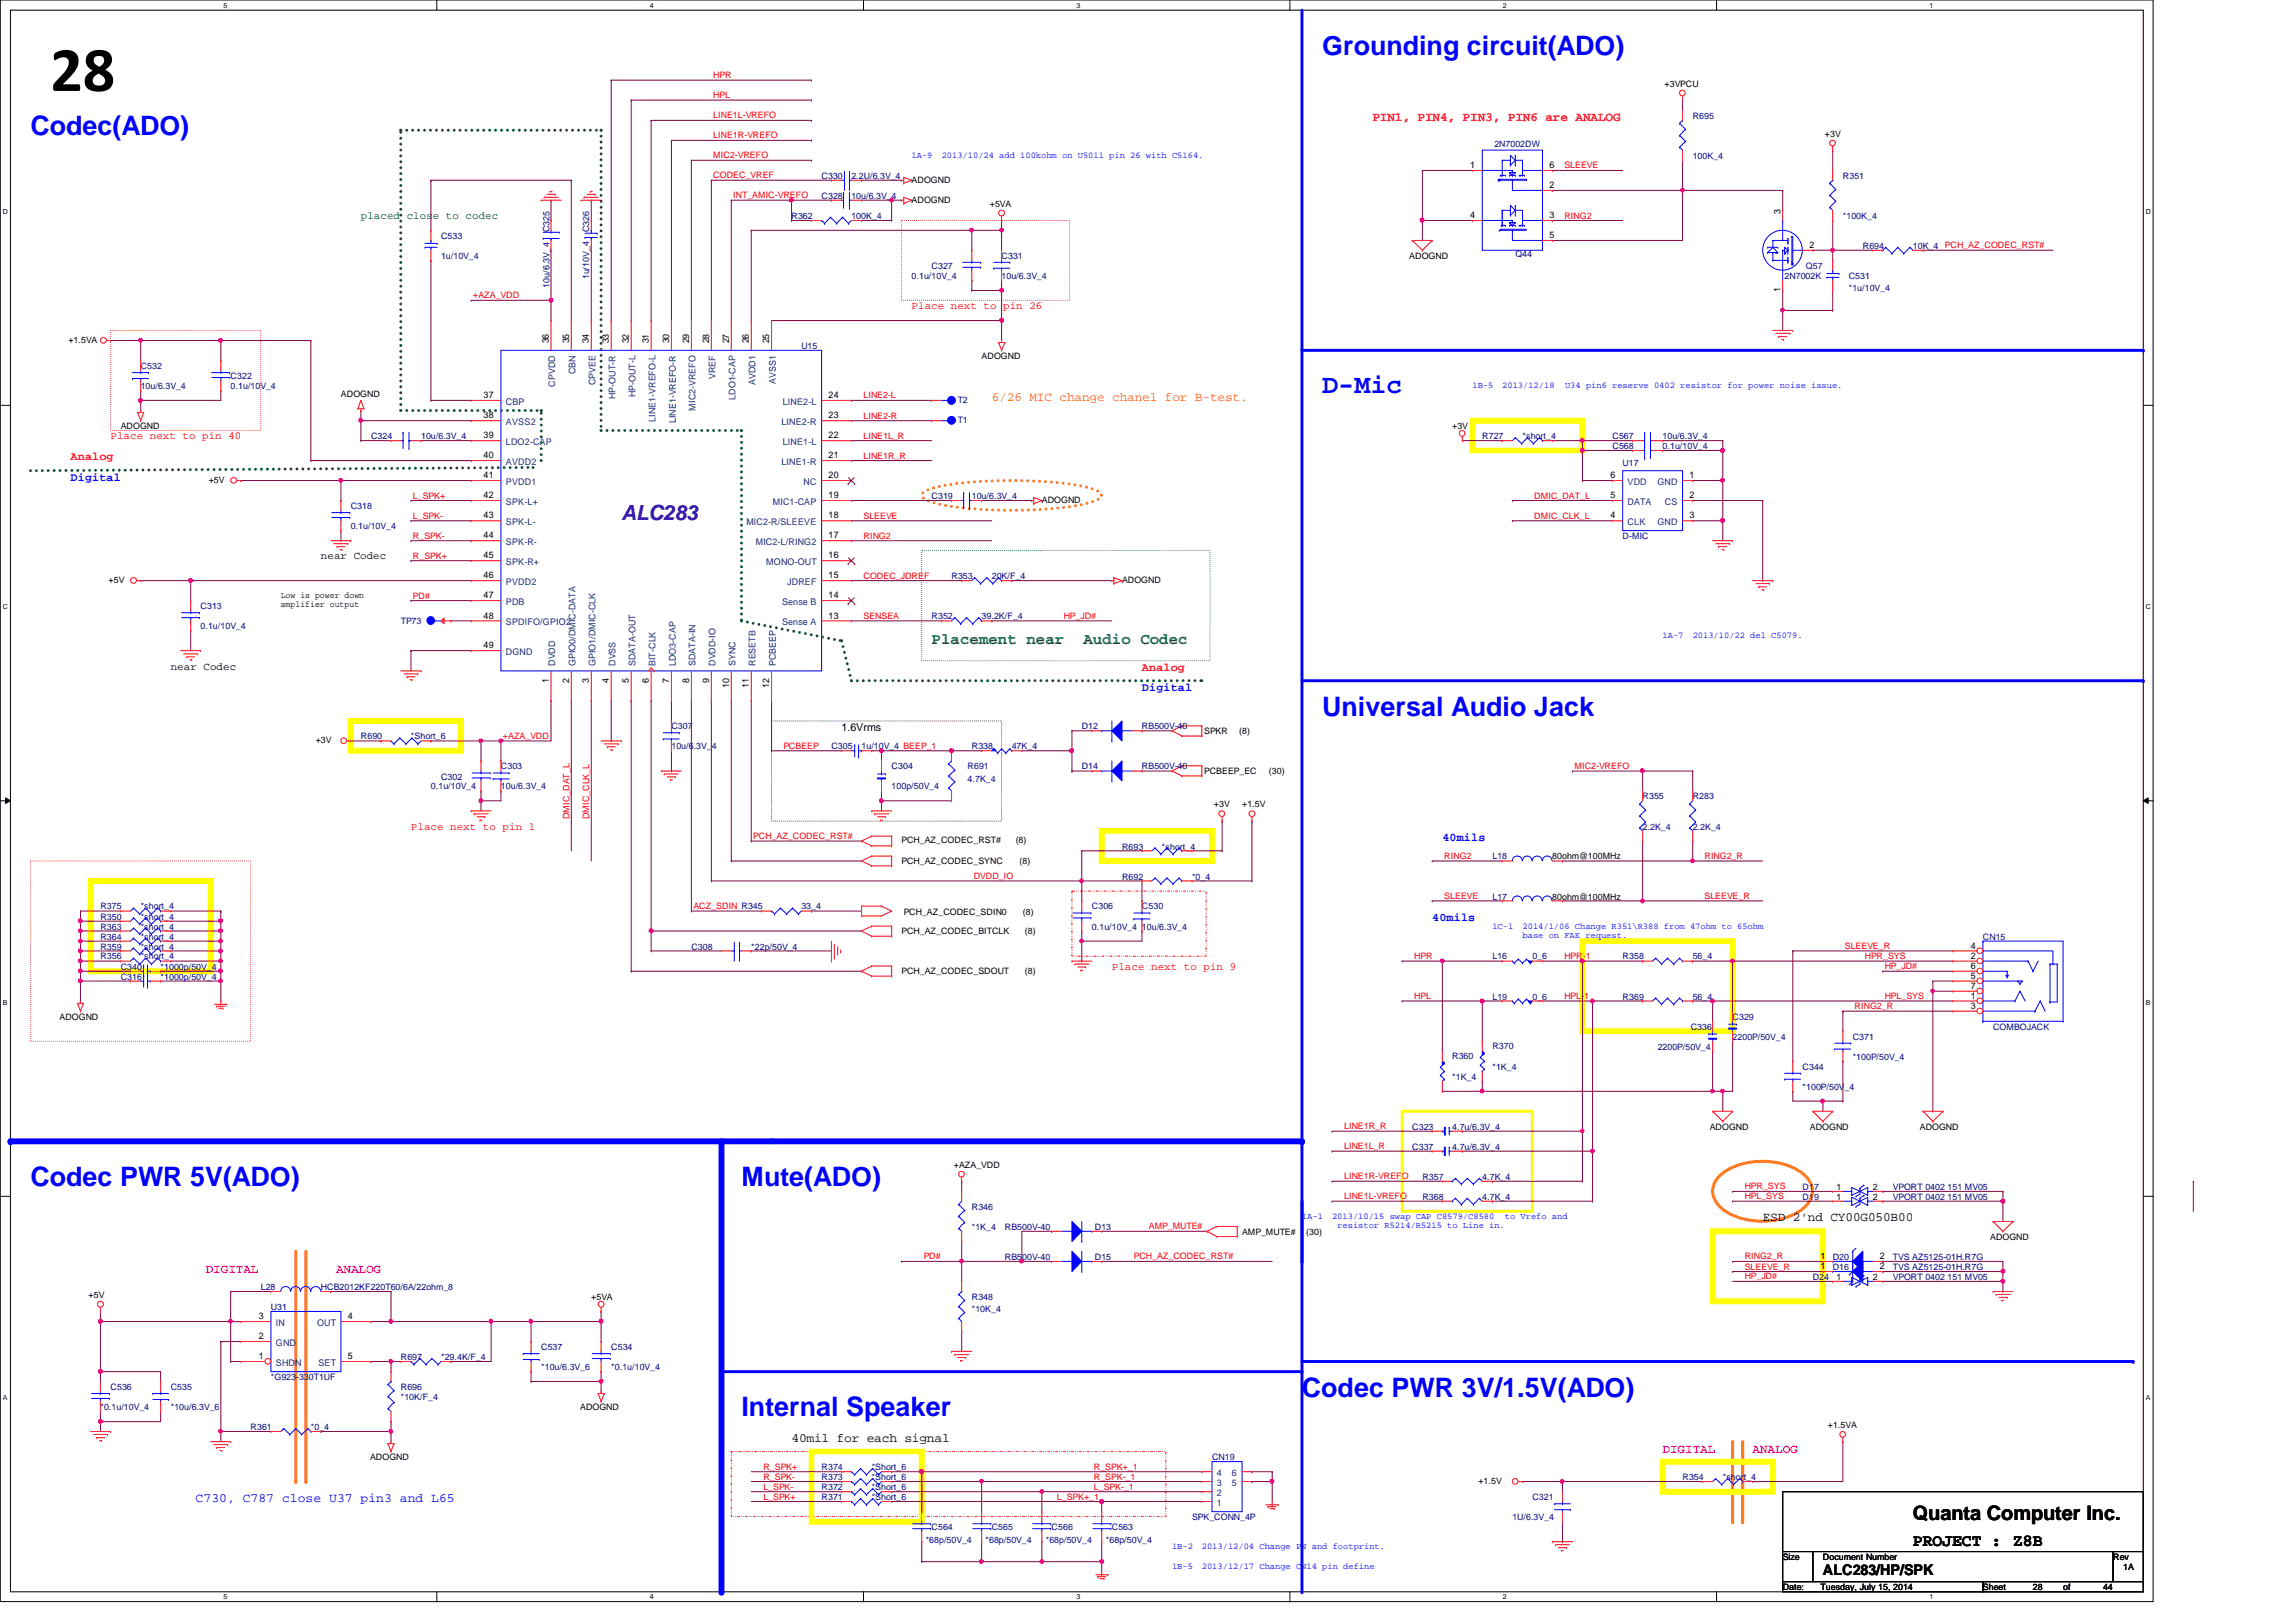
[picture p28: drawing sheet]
<svg xmlns="http://www.w3.org/2000/svg" width="297mm" height="210mm" viewBox="0 0 297 210" stroke-linecap="round" stroke-linejoin="round" font-family="sans-serif">
<defs><g id="words">
<text font-size="8.3" x="6.5" y="11.8">28</text>
<g font-size="3.5" fill="#00f">
<text x="171.1" y="7.1">Grounding circuit(ADO)</text>
<text x="3.9" y="17.5">Codec(ADO)</text>
<text x="171.1" y="50.8">D-Mic</text>
<text x="171.1" y="92.6">Universal Audio Jack</text>
<text x="3.9" y="153.5">Codec PWR 5V(ADO)</text>
<text x="95.9" y="153.5">Mute(ADO)</text>
<text x="95.9" y="183.3">Internal Speaker</text>
<text x="168.4" y="180.7">Codec PWR 3V/1.5V(ADO)</text>
</g>
<text font-size="2.7" fill="#000080" x="80.4" y="67.3">ALC283</text>
<text font-size="2.6" x="247.5" y="196.7">Quanta Computer Inc.</text>
<text font-size="2.2" x="247.5" y="200">PROJECT : Z8B</text>
<g font-size="2" fill="#008000">
<text x="120.5" y="83.3">Placement near</text>
<text x="140.2" y="83.3">Audio Codec</text>
</g>
<text font-size="1.9" x="235.8" y="203.9">ALC283/HP/SPK</text>
<text font-size="1.7" fill="#f00" x="177.5" y="15.7">PIN1, PIN4, PIN3, PIN6 are ANALOG</text>
<text font-size="1.7" fill="#ff8000" x="128.3" y="51.9">6/26 MIC change chanel for B-test.</text>
<g font-size="1.7">
<text x="228" y="158.1">ESD 2'nd CY00G050B00</text>
<text x="102.4" y="186.6">40mil for each signal</text>
</g>
<g font-size="1.7" fill="#f0f">
<text x="26.6" y="164.7">DIGITAL</text>
<text x="43.5" y="164.7">ANALOG</text>
<text x="215.1" y="188">DIGITAL</text>
<text x="226.7" y="188">ANALOG</text>
</g>
<text font-size="1.7" fill="#00f" x="25.3" y="194.4">C730, C787 close U37 pin3 and L65</text>
<g font-size="1.5" fill="#f00">
<text x="9.1" y="59.6">Analog</text>
<text x="147.7" y="86.8">Analog</text>
</g>
<g font-size="1.5" fill="#00f">
<text x="9.1" y="62.2">Digital</text>
<text x="147.7" y="89.4">Digital</text>
<text x="186.6" y="108.8">40mils</text>
<text x="185.3" y="119.2">40mils</text>
</g>
<text font-size="1.4" fill="#008000" x="46.7" y="28.4">placed close to codec</text>
<g font-size="1.4" fill="#f00">
<text x="117.9" y="40">Place next to pin 26</text>
<text x="14.3" y="56.9">Place next to pin 40</text>
<text x="53.2" y="107.4">Place next to pin 1</text>
<text x="143.8" y="125.5">Place next to pin 9</text>
</g>
<g font-size="1.4">
<text x="41.5" y="72.4">near Codec</text>
<text x="22.1" y="86.7">near Codec</text>
<text x="108.9" y="94.6">1.6Vrms</text>
</g>
<g font-size="1.2">
<text x="190.2" y="21.8">1</text>
<text x="200.4" y="21.8">6</text>
<text x="190.2" y="28.2">4</text>
<text x="200.4" y="24.3">2</text>
<text x="200.4" y="28.2">3</text>
<text x="230.3" y="27.6" transform="rotate(-90 230.3 27.6)">3</text>
<text x="200.4" y="30.8">5</text>
<text x="234.1" y="32.1">2</text>
<text x="230.3" y="37.8" transform="rotate(-90 230.3 37.8)">1</text>
<text x="71" y="44.4" transform="rotate(-90 71 44.4)">36</text>
<text x="73.6" y="44.4" transform="rotate(-90 73.6 44.4)">35</text>
<text x="76.2" y="44.4" transform="rotate(-90 76.2 44.4)">34</text>
<text x="78.8" y="44.4" transform="rotate(-90 78.8 44.4)">33</text>
<text x="81.4" y="44.4" transform="rotate(-90 81.4 44.4)">32</text>
<text x="83.9" y="44.4" transform="rotate(-90 83.9 44.4)">31</text>
<text x="86.6" y="44.4" transform="rotate(-90 86.6 44.4)">30</text>
<text x="89.2" y="44.4" transform="rotate(-90 89.2 44.4)">29</text>
<text x="91.7" y="44.4" transform="rotate(-90 91.7 44.4)">28</text>
<text x="94.3" y="44.4" transform="rotate(-90 94.3 44.4)">27</text>
<text x="96.9" y="44.4" transform="rotate(-90 96.9 44.4)">26</text>
<text x="99.5" y="44.4" transform="rotate(-90 99.5 44.4)">25</text>
<text x="62.6" y="51.5">37</text>
<text x="107.2" y="51.5">24</text>
<text x="62.6" y="54.1">38</text>
<text x="62.6" y="56.7">39</text>
<text x="62.6" y="59.3">40</text>
<text x="107.2" y="59.3">21</text>
<text x="107.2" y="56.7">22</text>
<text x="107.2" y="54.1">23</text>
<text x="62.6" y="61.9">41</text>
<text x="62.6" y="64.5">42</text>
<text x="107.2" y="64.5">19</text>
<text x="107.2" y="61.9">20</text>
<text x="208.4" y="64.5">5</text>
<text x="208.4" y="61.9">6</text>
<text x="218.6" y="61.9">1</text>
<text x="218.6" y="64.5">2</text>
<text x="62.6" y="67.1">43</text>
<text x="62.6" y="69.7">44</text>
<text x="107.2" y="69.7">17</text>
<text x="107.2" y="67.1">18</text>
<text x="208.4" y="67.1">4</text>
<text x="218.6" y="67.1">3</text>
<text x="62.6" y="72.3">45</text>
<text x="62.6" y="74.8">46</text>
<text x="62.6" y="77.4">47</text>
<text x="107.2" y="77.4">14</text>
<text x="107.2" y="74.8">15</text>
<text x="107.2" y="72.3">16</text>
<text x="62.6" y="80.1">48</text>
<text x="62.6" y="83.9">49</text>
<text x="107.2" y="80.1">13</text>
<text x="71" y="88.3" transform="rotate(-90 71 88.3)">1</text>
<text x="73.6" y="88.3" transform="rotate(-90 73.6 88.3)">2</text>
<text x="76.2" y="88.3" transform="rotate(-90 76.2 88.3)">3</text>
<text x="78.8" y="88.3" transform="rotate(-90 78.8 88.3)">4</text>
<text x="81.4" y="88.3" transform="rotate(-90 81.4 88.3)">5</text>
<text x="83.9" y="88.3" transform="rotate(-90 83.9 88.3)">6</text>
<text x="86.6" y="88.3" transform="rotate(-90 86.6 88.3)">7</text>
<text x="89.2" y="88.3" transform="rotate(-90 89.2 88.3)">8</text>
<text x="91.7" y="88.3" transform="rotate(-90 91.7 88.3)">9</text>
<text x="94.3" y="89" transform="rotate(-90 94.3 89)">10</text>
<text x="96.9" y="89" transform="rotate(-90 96.9 89)">11</text>
<text x="99.5" y="89" transform="rotate(-90 99.5 89)">12</text>
<text x="255" y="125.4">6</text>
<text x="255" y="124.1">2</text>
<text x="255" y="122.8">4</text>
<text x="255" y="129.2">1</text>
<text x="255" y="130.6">3</text>
<text x="255" y="126.7">5</text>
<text x="255" y="128">7</text>
<text x="235.5" y="162.9">1</text>
<text x="235.5" y="164.3">1</text>
<text x="243.2" y="162.9">2</text>
<text x="243.2" y="164.3">2</text>
<text x="33.5" y="170.7">3</text>
<text x="33.5" y="173.3">2</text>
<text x="45" y="170.7">4</text>
<text x="33.5" y="175.9">1</text>
<text x="45" y="175.9">5</text>
</g>
<g font-size="1.2" fill="#004080">
<text x="65.4" y="52.4">CBP</text>
<text x="71.8" y="50" transform="rotate(-90 71.8 50)">CPVDD</text>
<text x="74.5" y="48.4" transform="rotate(-90 74.5 48.4)">CBN</text>
<text x="77" y="49.9" transform="rotate(-90 77 49.9)">CPVEE</text>
<text x="79.6" y="51.6" transform="rotate(-90 79.6 51.6)">HP-OUT-R</text>
<text x="82.2" y="51.4" transform="rotate(-90 82.2 51.4)">HP-OUT-L</text>
<text x="90" y="53.1" transform="rotate(-90 90 53.1)">MIC2-VREFO</text>
<text x="92.6" y="49.1" transform="rotate(-90 92.6 49.1)">VREF</text>
<text x="95.2" y="51.7" transform="rotate(-90 95.2 51.7)">LDO1-CAP</text>
<text x="97.7" y="49.8" transform="rotate(-90 97.7 49.8)">AVDD1</text>
<text x="100.4" y="49.7" transform="rotate(-90 100.4 49.7)">AVSS1</text>
<text x="101.3" y="52.4">LINE2-L</text>
<text x="65.4" y="55">AVSS2</text>
<text x="65.4" y="57.6">LDO2-CAP</text>
<text x="84.8" y="54.6" transform="rotate(-90 84.8 54.6)">LINE1-VREFO-L</text>
<text x="87.4" y="54.8" transform="rotate(-90 87.4 54.8)">LINE1-VREFO-R</text>
<text x="101.1" y="55">LINE2-R</text>
<text x="101.3" y="57.6">LINE1-L</text>
<text x="65.4" y="60.2">AVDD2</text>
<text x="65.4" y="62.7">PVDD1</text>
<text x="65.4" y="65.3">SPK-L+</text>
<text x="100" y="65.3">MIC1-CAP</text>
<text x="101.1" y="60.2">LINE1-R</text>
<text x="104" y="62.7">NC</text>
<text x="210.6" y="65.3">DATA</text>
<text x="210.6" y="62.7">VDD</text>
<text x="214.4" y="62.7">GND</text>
<text x="215.4" y="65.3">CS</text>
<text x="65.4" y="67.9">SPK-L-</text>
<text x="65.4" y="70.5">SPK-R-</text>
<text x="96.6" y="67.9">MIC2-R/SLEEVE</text>
<text x="97.8" y="70.5">MIC2-L/RING2</text>
<text x="210.6" y="67.9">CLK</text>
<text x="214.4" y="67.9">GND</text>
<text x="65.4" y="73.1">SPK-R+</text>
<text x="65.4" y="75.7">PVDD2</text>
<text x="99.1" y="73.1">MONO-OUT</text>
<text x="101.9" y="75.7">JDREF</text>
<text x="65.4" y="78.3">PDB</text>
<text x="65.4" y="80.9">SPDIFO/GPIO2</text>
<text x="101.2" y="80.9">Sense A</text>
<text x="101.2" y="78.3">Sense B</text>
<text x="65.4" y="84.8">DGND</text>
<text x="71.8" y="86.2" transform="rotate(-90 71.8 86.2)">DVDD</text>
<text x="74.5" y="86.2" transform="rotate(-90 74.5 86.2)">GPIO0/DMIC-DATA</text>
<text x="77" y="86.2" transform="rotate(-90 77 86.2)">GPIO1/DMIC-CLK</text>
<text x="79.6" y="86.2" transform="rotate(-90 79.6 86.2)">DVSS</text>
<text x="82.2" y="86.2" transform="rotate(-90 82.2 86.2)">SDATA-OUT</text>
<text x="84.8" y="86.2" transform="rotate(-90 84.8 86.2)">BIT-CLK</text>
<text x="87.4" y="86.2" transform="rotate(-90 87.4 86.2)">LDO3-CAP</text>
<text x="90" y="86.2" transform="rotate(-90 90 86.2)">SDATA-IN</text>
<text x="92.6" y="86.2" transform="rotate(-90 92.6 86.2)">DVDD-IO</text>
<text x="95.2" y="86.2" transform="rotate(-90 95.2 86.2)">SYNC</text>
<text x="97.7" y="86.2" transform="rotate(-90 97.7 86.2)">RESETB</text>
<text x="100.4" y="86.2" transform="rotate(-90 100.4 86.2)">PCBEEP</text>
<text x="35.7" y="171.6">IN</text>
<text x="41" y="171.6">OUT</text>
<text x="35.7" y="176.7">SHDN</text>
<text x="35.7" y="174.2">GND</text>
<text x="41.2" y="176.7">SET</text>
<text x="157.4" y="191">4</text>
<text x="159.4" y="191">6</text>
<text x="157.4" y="194.9">1</text>
<text x="157.4" y="193.6">2</text>
<text x="157.4" y="192.3">3</text>
<text x="159.4" y="192.3">5</text>
</g>
<g font-size="1.1" fill="#f00">
<text x="92.3" y="10.1">HPR</text>
<text x="92.3" y="12.7">HPL</text>
<text x="92.3" y="17.9">LINE1R-VREFO</text>
<text x="92.3" y="15.3">LINE1L-VREFO</text>
<text x="92.3" y="20.5">MIC2-VREFO</text>
<text x="92.3" y="23.1">CODEC_VREF</text>
<text x="202.4" y="21.8">SLEEVE</text>
<text x="94.9" y="25.7">INT_AMIC-VREFO</text>
<text x="202.4" y="28.3">RING2</text>
<text x="251.6" y="32.1">PCH_AZ_CODEC_RST#</text>
<text x="61.2" y="38.6">+AZA_VDD</text>
<text x="111.7" y="51.6">LINE2-L</text>
<text x="111.7" y="56.8">LINE1L_R</text>
<text x="111.7" y="59.4">LINE1R_R</text>
<text x="111.7" y="54.2">LINE2-R</text>
<text x="53.4" y="64.5">L_SPK+</text>
<text x="198.5" y="64.5">DMIC_DAT_L</text>
<text x="53.4" y="69.7">R_SPK-</text>
<text x="53.4" y="67.1">L_SPK-</text>
<text x="111.7" y="69.7">RING2</text>
<text x="111.7" y="67.1">SLEEVE</text>
<text x="198.5" y="67.1">DMIC_CLK_L</text>
<text x="53.4" y="77.5">PD#</text>
<text x="53.4" y="72.3">R_SPK+</text>
<text x="111.7" y="74.9">CODEC_JDREF</text>
<text x="111.7" y="80.1">SENSEA</text>
<text x="137.6" y="80.1">HP_JD#</text>
<text x="65.1" y="95.6">+AZA_VDD</text>
<text x="101.3" y="96.9">PCBEEP</text>
<text x="203.7" y="99.5">MIC2-VREFO</text>
<text x="73.7" y="106" transform="rotate(-90 73.7 106)">DMIC_DAT_L</text>
<text x="76.2" y="106" transform="rotate(-90 76.2 106)">DMIC_CLK_L</text>
<text x="97.4" y="108.6">PCH_AZ_CODEC_RST#</text>
<text x="126" y="113.7">DVDD_IO</text>
<text x="186.9" y="111.2">RING2</text>
<text x="220.5" y="111.2">RING2_R</text>
<text x="89.7" y="117.6">ACZ_SDIN R345</text>
<text x="186.9" y="116.3">SLEEVE</text>
<text x="220.5" y="116.3">SLEEVE_R</text>
<text x="183" y="124.1">HPR</text>
<text x="202.4" y="124.1">HPR-1</text>
<text x="238.7" y="122.8">SLEEVE_R</text>
<text x="241.3" y="124.1">HPR_SYS</text>
<text x="243.8" y="125.4">HP_JD#</text>
<text x="183" y="129.3">HPL</text>
<text x="202.4" y="129.3">HPL-1</text>
<text x="239.9" y="130.6">RING2_R</text>
<text x="243.8" y="129.3">HPL_SYS</text>
<text x="173.9" y="146.1">LINE1R_R</text>
<text x="173.9" y="148.7">LINE1L_R</text>
<text x="173.9" y="152.6">LINE1R-VREFO</text>
<text x="173.9" y="155.2">LINE1L-VREFO</text>
<text x="225.7" y="153.9">HPR_SYS</text>
<text x="225.7" y="155.2">HPL_SYS</text>
<text x="148.6" y="159.1">AMP_MUTE#</text>
<text x="119.5" y="163">PD#</text>
<text x="146.7" y="163">PCH_AZ_CODEC_RST#</text>
<text x="225.7" y="163">RING2_R</text>
<text x="225.7" y="164.3">SLEEVE_R</text>
<text x="225.7" y="165.6">HP_JD#</text>
<text x="98.8" y="191.5">R_SPK-</text>
<text x="98.8" y="190.2">R_SPK+</text>
<text x="141.5" y="190.2">R_SPK+_1</text>
<text x="141.5" y="191.5">R_SPK-_1</text>
<text x="98.8" y="194.1">L_SPK+</text>
<text x="98.8" y="192.8">L_SPK-</text>
<text x="136.7" y="194.1">L_SPK+_1</text>
<text x="141.5" y="192.8">L_SPK-_1</text>
</g>
<g font-size="1.1">
<text x="215.3" y="11.2">+3VPCU</text>
<text x="236.1" y="17.7">+3V</text>
<text x="117.9" y="23.7">ADOGND</text>
<text x="117.9" y="26.2">ADOGND</text>
<text x="128.1" y="26.8">+5VA</text>
<text x="182.3" y="33.5">ADOGND</text>
<text x="8.8" y="44.4">+1.5VA</text>
<text x="127" y="46.4">ADOGND</text>
<text x="44.1" y="51.4">ADOGND</text>
<text x="15.6" y="55.5">ADOGND</text>
<text x="187.9" y="55.5">+3V</text>
<text x="27" y="62.5">+5V</text>
<text x="134.8" y="65.1">ADOGND</text>
<text x="14.1" y="75.5">+5V</text>
<text x="36.3" y="77.4">Low is power down</text>
<text x="145.2" y="75.5">ADOGND</text>
<text x="36.3" y="78.6">amplifier output</text>
<text x="155.8" y="95">SPKR</text>
<text x="160.3" y="95">(8)</text>
<text x="40.8" y="96.2">+3V</text>
<text x="155.8" y="100.2">PCBEEP_EC</text>
<text x="164.2" y="100.2">(30)</text>
<text x="157.1" y="104.5">+3V</text>
<text x="160.7" y="104.5">+1.5V</text>
<text x="116.6" y="111.8">PCH_AZ_CODEC_SYNC</text>
<text x="116.6" y="109.1">PCH_AZ_CODEC_RST#</text>
<text x="131.4" y="109.1">(8)</text>
<text x="131.9" y="111.8">(8)</text>
<text x="200.8" y="111.2">80ohm@100MHz</text>
<text x="116.9" y="118.4">PCH_AZ_CODEC_SDIN0</text>
<text x="132.3" y="118.4">(8)</text>
<text x="200.8" y="116.4">80ohm@100MHz</text>
<text x="116.6" y="120.8">PCH_AZ_CODEC_BITCLK</text>
<text x="116.6" y="126">PCH_AZ_CODEC_SDOUT</text>
<text x="132.6" y="120.8">(8)</text>
<text x="132.6" y="126">(8)</text>
<text x="7.7" y="132">ADOGND</text>
<text x="221.2" y="146.2">ADOGND</text>
<text x="234.1" y="146.2">ADOGND</text>
<text x="248.4" y="146.2">ADOGND</text>
<text x="123.4" y="151.1">+AZA_VDD</text>
<text x="237.6" y="155.3">1</text>
<text x="237.6" y="154">1</text>
<text x="242.3" y="155.3">2</text>
<text x="242.3" y="154">2</text>
<text x="160.7" y="159.8">AMP_MUTE#</text>
<text x="169" y="159.8">(30)</text>
<text x="257.5" y="160.4">ADOGND</text>
<text x="11.5" y="168">+5V</text>
<text x="237.6" y="165.7">1</text>
<text x="242.3" y="165.7">2</text>
<text x="76.5" y="168.2">+5VA</text>
<text x="75.1" y="182.5">ADOGND</text>
<text x="236.5" y="184.8">+1.5VA</text>
<text x="47.9" y="188.9">ADOGND</text>
<text x="191.3" y="192.1">+1.5V</text>
<text x="230.6" y="201.9">Size</text>
<text x="235.8" y="201.9">Document Number</text>
<text x="273.4" y="201.9">Rev</text>
<text x="274.7" y="203.2">1A</text>
<text x="230.6" y="205.8">Date:</text>
<text x="235.5" y="205.8">Tuesday, July 15, 2014</text>
<text x="256.5" y="205.8">Sheet</text>
<text x="263" y="205.8">28</text>
<text x="266.9" y="205.8">of</text>
<text x="272.1" y="205.8">44</text>
</g>
<g font-size="1.1" fill="#000080">
<text x="219" y="15.4">R695</text>
<text x="106.3" y="23.2">C330</text>
<text x="110.1" y="23.2">2.2U/6.3V_4</text>
<text x="193.3" y="19">2N7002DW</text>
<text x="219" y="20.5">100K_4</text>
<text x="238.4" y="23.2">R351</text>
<text x="102.4" y="28.3">R362</text>
<text x="106.3" y="25.7">C328</text>
<text x="110.1" y="28.3">100K_4</text>
<text x="110.1" y="25.7">10u/6.3V_4</text>
<text x="238.4" y="28.3">*100K_4</text>
<text x="57.1" y="30.9">C533</text>
<text x="57.1" y="33.5">1u/10V_4</text>
<text x="71.1" y="30.1" transform="rotate(-90 71.1 30.1)">C325</text>
<text x="76.2" y="30.1" transform="rotate(-90 76.2 30.1)">C326</text>
<text x="120.5" y="34.8">C327</text>
<text x="129.6" y="33.5">C331</text>
<text x="196" y="33.2">Q44</text>
<text x="233.6" y="34.8">Q57</text>
<text x="241" y="32.2">R694</text>
<text x="247.5" y="32.2">10K_4</text>
<text x="71.1" y="37.2" transform="rotate(-90 71.1 37.2)">10u/6.3V_4</text>
<text x="76.2" y="36.2" transform="rotate(-90 76.2 36.2)">1u/10V_4</text>
<text x="117.9" y="36.1">0.1u/10V_4</text>
<text x="129.6" y="36.1">10u/6.3V_4</text>
<text x="230.9" y="36.1">2N7002K</text>
<text x="239.2" y="36.1">C531</text>
<text x="239.2" y="37.6">*1u/10V_4</text>
<text x="18.2" y="47.8">C532</text>
<text x="103.7" y="45.2">U15</text>
<text x="18.2" y="50.3">10u/6.3V_4</text>
<text x="29.8" y="49.1">C322</text>
<text x="29.8" y="50.3">0.1u/10V_4</text>
<text x="123.9" y="52.2">T2</text>
<text x="48" y="56.8">C324</text>
<text x="54.5" y="56.8">10u/6.3V_4</text>
<text x="123.9" y="54.7">T1</text>
<text x="191.8" y="56.8">R727</text>
<text x="197" y="56.8">*short_4</text>
<text x="208.6" y="56.8">C567</text>
<text x="208.6" y="58.1">C568</text>
<text x="215.1" y="56.8">10u/6.3V_4</text>
<text x="215.1" y="58.1">0.1u/10V_4</text>
<text x="45.4" y="65.9">C318</text>
<text x="120.5" y="64.6">C319</text>
<text x="125.7" y="64.6">10u/6.3V_4</text>
<text x="209.9" y="60.3">U17</text>
<text x="45.4" y="68.5">0.1u/10V_4</text>
<text x="209.9" y="69.8">D-MIC</text>
<text x="123.1" y="75">R353</text>
<text x="128.3" y="75">20K/F_4</text>
<text x="25.9" y="78.8">C313</text>
<text x="25.9" y="81.4">0.1u/10V_4</text>
<text x="51.9" y="80.8">TP73</text>
<text x="120.5" y="80.1">R352</text>
<text x="127" y="80.1">39.2K/F_4</text>
<text x="46.7" y="95.7">R690</text>
<text x="53.2" y="95.7">*Short_6</text>
<text x="86.9" y="94.4">C307</text>
<text x="140" y="94.4">D12</text>
<text x="147.7" y="94.4">RB500V-40</text>
<text x="57.1" y="100.9">C302</text>
<text x="64.8" y="99.6">C303</text>
<text x="86.9" y="97">10u/6.3V_4</text>
<text x="107.6" y="97">C305</text>
<text x="111.5" y="97">1u/10V_4 BEEP_1</text>
<text x="115.4" y="99.6">C304</text>
<text x="125.2" y="99.6">R691</text>
<text x="125.2" y="101.1">4.7K_4</text>
<text x="125.7" y="97">R338</text>
<text x="130.9" y="97">47K_4</text>
<text x="140" y="99.6">D14</text>
<text x="147.7" y="99.6">RB500V-40</text>
<text x="55.7" y="102.2">0.1u/10V_4</text>
<text x="64.8" y="102.2">10u/6.3V_4</text>
<text x="115.4" y="102.2">100p/50V_4</text>
<text x="212.5" y="103.5">R355</text>
<text x="212.5" y="107.4">2.2K_4</text>
<text x="219" y="103.5">R283</text>
<text x="219" y="107.4">2.2K_4</text>
<text x="145.2" y="113.8">R692</text>
<text x="145.2" y="109.9">R693</text>
<text x="150.3" y="109.9">*short_4</text>
<text x="154.2" y="113.8">*0_4</text>
<text x="193.1" y="111.2">L18</text>
<text x="13" y="119">R350</text>
<text x="13" y="117.7">R375</text>
<text x="18.2" y="119">*short_4</text>
<text x="18.2" y="117.7">*short_4</text>
<text x="103.7" y="117.7">33_4</text>
<text x="141.3" y="117.7">C306</text>
<text x="147.7" y="117.7">C530</text>
<text x="193.1" y="116.4">L17</text>
<text x="13" y="121.6">R364</text>
<text x="13" y="124.2">R356</text>
<text x="13" y="120.3">R363</text>
<text x="13" y="122.9">R359</text>
<text x="15.6" y="125.5">C340</text>
<text x="18.2" y="121.6">*short_4</text>
<text x="18.2" y="124.2">*short_4</text>
<text x="18.2" y="120.3">*short_4</text>
<text x="18.2" y="122.9">*short_4</text>
<text x="20.8" y="125.5">*1000p/50V_4</text>
<text x="89.4" y="122.9">C308</text>
<text x="97.2" y="122.9">*22p/50V_4</text>
<text x="141.3" y="120.3">0.1u/10V_4</text>
<text x="147.7" y="120.3">10u/6.3V_4</text>
<text x="193.1" y="124.2">L16</text>
<text x="198.2" y="124.2">0_6</text>
<text x="209.9" y="124.2">R358</text>
<text x="219" y="124.2">56_4</text>
<text x="256.5" y="121.6">CN15</text>
<text x="15.6" y="126.8">C316</text>
<text x="20.8" y="126.8">*1000p/50V_4</text>
<text x="193.1" y="129.4">L19</text>
<text x="198.2" y="129.4">0_6</text>
<text x="209.9" y="129.4">R369</text>
<text x="219" y="129.4">56_4</text>
<text x="224.2" y="132">C329</text>
<text x="187.9" y="137">R360</text>
<text x="193.1" y="135.7">R370</text>
<text x="214.5" y="135.8">2200P/50V_4</text>
<text x="218.7" y="133.3">C336</text>
<text x="224.2" y="134.5">2200P/50V_4</text>
<text x="239.7" y="134.5">C371</text>
<text x="239.7" y="137.1">*100P/50V_4</text>
<text x="257.8" y="133.3">COMBOJACK</text>
<text x="187.9" y="139.7">*1K_4</text>
<text x="193.1" y="138.4">*1K_4</text>
<text x="233.2" y="138.4">C344</text>
<text x="233.2" y="141">*100P/50V_4</text>
<text x="182.7" y="146.2">C323</text>
<text x="182.7" y="148.8">C337</text>
<text x="187.9" y="146.2">4.7u/6.3V_4</text>
<text x="187.9" y="148.8">4.7u/6.3V_4</text>
<text x="184" y="152.7">R357</text>
<text x="184" y="155.3">R368</text>
<text x="191.8" y="152.7">4.7K_4</text>
<text x="191.8" y="155.3">4.7K_4</text>
<text x="233.2" y="155.3">D19</text>
<text x="233.2" y="154">D17</text>
<text x="244.9" y="155.3">VPORT 0402 151 MV05</text>
<text x="244.9" y="154">VPORT 0402 151 MV05</text>
<text x="125.7" y="156.5">R346</text>
<text x="125.7" y="159.2">*1K_4</text>
<text x="130" y="159.2">RB500V-40</text>
<text x="141.6" y="159.2">D13</text>
<text x="33.7" y="166.9">L28</text>
<text x="41.5" y="166.9">HCB2012KF220T60/6A/22ohm_8</text>
<text x="130" y="163">RB500V-40</text>
<text x="141.6" y="163">D15</text>
<text x="234.5" y="165.7">D24</text>
<text x="237.1" y="163">D20</text>
<text x="237.1" y="164.3">D16</text>
<text x="244.9" y="165.7">VPORT 0402 151 MV05</text>
<text x="244.9" y="163">TVS AZ5125-01H.R7G</text>
<text x="244.9" y="164.3">TVS AZ5125-01H.R7G</text>
<text x="35" y="169.5">U31</text>
<text x="125.7" y="168.2">R348</text>
<text x="125.7" y="169.8">*10K_4</text>
<text x="14.3" y="179.9">C536</text>
<text x="22.1" y="179.9">C535</text>
<text x="35" y="178.6">*G923-330T1UF</text>
<text x="51.9" y="179.9">R696</text>
<text x="51.9" y="176">R697</text>
<text x="57.1" y="176">*29.4K/F_4</text>
<text x="70" y="174.7">C537</text>
<text x="70" y="177.3">*10u/6.3V_6</text>
<text x="79.1" y="174.7">C534</text>
<text x="79.1" y="177.3">*0.1u/10V_4</text>
<text x="13" y="182.5">*0.1u/10V_4</text>
<text x="22.1" y="182.5">*10u/6.3V_6</text>
<text x="32.4" y="185.1">R361</text>
<text x="40.2" y="185.1">*0_4</text>
<text x="51.9" y="181.2">*10K/F_4</text>
<text x="106.3" y="190.2">R374</text>
<text x="106.3" y="191.6">R373</text>
<text x="112.8" y="190.2">*Short_6</text>
<text x="112.8" y="191.6">*Short_6</text>
<text x="156.8" y="188.9">CN19</text>
<text x="217.7" y="191.6">R354</text>
<text x="222.9" y="191.6">*short_4</text>
<text x="106.3" y="192.8">R372</text>
<text x="106.3" y="194.1">R371</text>
<text x="112.8" y="192.8">*Short_6</text>
<text x="112.8" y="194.1">*Short_6</text>
<text x="154.2" y="196.7">SPK_CONN_4P</text>
<text x="195.7" y="196.7">1U/6.3V_4</text>
<text x="198.2" y="194.1">C321</text>
<text x="119.8" y="199.7">*68p/50V_4</text>
<text x="120.5" y="198">C564</text>
<text x="127.5" y="199.7">*68p/50V_4</text>
<text x="128.3" y="198">C565</text>
<text x="135.3" y="199.7">*68p/50V_4</text>
<text x="136.1" y="198">C566</text>
<text x="143.1" y="199.7">*68p/50V_4</text>
<text x="143.8" y="198">C563</text>
</g>
<g font-size="1.1" fill="#00f">
<text x="117.9" y="20.4">1A-9</text>
<text x="121.8" y="20.4">2013/10/24 add 100kohm on U5011 pin 26 with C5164.</text>
<text x="190.5" y="50.2">1B-5</text>
<text x="194.3" y="50.2">2013/12/18</text>
<text x="202.5" y="50.2">U34 pin6 reserve 0402 resistor for power noise issue.</text>
<text x="215.1" y="82.6">1A-7</text>
<text x="219" y="82.6">2013/10/22 del C5079.</text>
<text x="193.1" y="120.2">1C-1</text>
<text x="197" y="121.3">base on FAE request.</text>
<text x="197" y="120.2">2014/1/06 Change R351\R388 from 47ohm to 65ohm</text>
<text x="168.4" y="157.7">1A-1</text>
<text x="172.3" y="157.7">2013/10/15 swap CAP C8579/C8580</text>
<text x="173" y="158.9">resistor R5214/R5215 to Line in.</text>
<text x="194.7" y="157.7">to Vrefo and</text>
<text x="151.6" y="200.5">1B-2</text>
<text x="151.6" y="203.1">1B-5</text>
<text x="155.5" y="200.5">2013/12/04 Change PN and footprint.</text>
<text x="155.5" y="203.1">2013/12/17 Change CN14 pin define</text>
</g>
<g font-size=".9">
<text x="28.9" y="1">5</text>
<text x="84.1" y="1">4</text>
<text x="139.3" y="1">3</text>
<text x="194.4" y="1">2</text>
<text x="249.6" y="1">1</text>
<text x=".4" y="27.7">D</text>
<text x="277.6" y="27.7">D</text>
<text x=".4" y="78.8">C</text>
<text x="277.6" y="78.8">C</text>
<text x=".4" y="130">B</text>
<text x="277.6" y="130">B</text>
<text x=".4" y="181.2">A</text>
<text x="277.6" y="181.2">A</text>
<text x="28.9" y="207">5</text>
<text x="84.1" y="207">4</text>
<text x="139.3" y="207">3</text>
<text x="194.4" y="207">2</text>
<text x="249.6" y="207">1</text>
</g>
</g></defs>
<path d="M0 0h278.5v207.3h-278.5zM1.4 1.3h275.9v204.7h-275.9z" fill="none" stroke="#000" stroke-width=".13"/>
<g fill="#fff">
<path d="M28.9 .2h.5v1h-.5z"/>
<path d="M28.9 206.2h.5v1h-.5z"/>
</g>
<path d="M56.5 0v1.3M56.5 206v1.3" fill="none" stroke="#000" stroke-width=".13"/>
<g fill="#fff">
<path d="M84.1 .2h.5v1h-.5z"/>
<path d="M84.1 206.2h.5v1h-.5z"/>
</g>
<path d="M111.7 0v1.3M111.7 206v1.3" fill="none" stroke="#000" stroke-width=".13"/>
<g fill="#fff">
<path d="M139.3 .2h.5v1h-.5z"/>
<path d="M139.3 206.2h.5v1h-.5z"/>
</g>
<path d="M166.9 0v1.3M166.9 206v1.3" fill="none" stroke="#000" stroke-width=".13"/>
<g fill="#fff">
<path d="M194.4 .2h.5v1h-.5z"/>
<path d="M194.4 206.2h.5v1h-.5z"/>
</g>
<path d="M222.1 0v1.3M222.1 206v1.3" fill="none" stroke="#000" stroke-width=".13"/>
<g fill="#fff">
<path d="M249.6 .2h.5v1h-.5z"/>
<path d="M249.6 206.2h.5v1h-.5z"/>
<path d="M.4 26.9h.6v1h-.6z"/>
<path d="M277.6 26.9h.7v1h-.7z"/>
<path d="M.4 78h.6v1h-.6z"/>
<path d="M277.6 78h.7v1h-.7z"/>
</g>
<path d="M0 52.5h1.4M277.3 52.5h1.3" fill="none" stroke="#000" stroke-width=".13"/>
<g fill="#fff">
<path d="M.4 129.2h.6v1h-.6z"/>
<path d="M277.6 129.2h.6v1h-.6z"/>
</g>
<path d="M0 103.6h1.4M.7 103.3l.7 .3-.7 .4zM277.3 103.6l.6-.3v.7zM277.3 103.6h1.3" fill="none" stroke="#000" stroke-width=".13"/>
<path d="M.7 103.3l.7 .3-.7 .4zM277.3 103.6l.6-.3v.7z" fill="#000"/>
<g fill="#fff">
<path d="M.4 180.4h.5v1h-.5z"/>
<path d="M277.6 180.4h.6v1h-.6z"/>
</g>
<path d="M0 154.8h1.4M277.3 154.8h1.3" fill="none" stroke="#000" stroke-width=".13"/>
<path d="M110.1 88.1h45.4" fill="none" stroke="#008000" stroke-width=".38" stroke-dasharray="0 .8"/>
<circle cx="155.5" cy="88.1" r=".19" fill="#008000" stroke-dasharray="0 .8"/>
<path d="M95.9 80.3l13 2.6" fill="none" stroke="#008000" stroke-width=".38" stroke-dasharray="0 .8"/>
<circle cx="108.9" cy="82.9" r=".19" fill="#008000" stroke-dasharray="0 .8"/>
<path d="M222.3 152.4a8.2 8.2 0 0 1 6.7-2.1 7.3 7.3 0 0 1 4.8 2.1 2.64 2.64 0 0 1-.6 4 9.3 9.3 0 0 1-10.4 0 2.7 2.7 0 0 1-.5-4z" fill="none" stroke="#ff8000" stroke-width=".38"/>
<path d="M108.9 82.9l1.2 5.2" fill="none" stroke="#008000" stroke-width=".38" stroke-dasharray="0 .8"/>
<circle cx="110.1" cy="88.1" r=".19" fill="#008000" stroke-dasharray="0 .8"/>
<path d="M181.4 143.8h16.8v13h-16.8z" fill="none" stroke="#ff0" stroke-width=".38"/>
<path d="M168.4 45.3h108.9" fill="none" stroke="#00f" stroke-width=".38"/>
<circle cx="277.3" cy="45.3" r=".19" fill="#00f"/>
<path d="M93.3 177.5h75.1" fill="none" stroke="#00f" stroke-width=".38"/>
<circle cx="168.4" cy="177.5" r=".19" fill="#00f"/>
<path d="M116.6 28.5h21.8v10.4h-21.8zM14.3 42.8h19.4v12.9h-19.4zM3.9 111.4h28.5v23.3h-28.5z" fill="none" stroke="#f00" stroke-width=".13" stroke-dasharray="0 .3"/>
<path d="M119.4 63.8a5.7 5.7 0 0 1 2.7-1 59.3 59.3 0 0 1 17.5 0 5.8 5.8 0 0 1 2.8 1l.1 .3-.1 .3a5.8 5.8 0 0 1-2.8 1 57.2 57.2 0 0 1-17.5 0 5.7 5.7 0 0 1-2.7-1l-.2-.3z" fill="none" stroke="#ff8000" stroke-width=".38" stroke-dasharray="0 .8"/>
<path d="M51.9 53.1h18.1" fill="none" stroke="#008000" stroke-width=".38" stroke-dasharray="0 .8"/>
<circle cx="70" cy="53.1" r=".19" fill="#008000" stroke-dasharray="0 .8"/>
<path d="M70 59.6v-6.5" fill="none" stroke="#008000" stroke-width=".38" stroke-dasharray="0 .8"/>
<circle cx="70" cy="53.1" r=".19" fill="#008000" stroke-dasharray="0 .8"/>
<path d="M95.9 55.7v24.6" fill="none" stroke="#008000" stroke-width=".38" stroke-dasharray="0 .8"/>
<circle cx="95.9" cy="80.3" r=".19" fill="#008000" stroke-dasharray="0 .8"/>
<path d="M3.9 60.9l65.1-.4" fill="none" stroke="#008000" stroke-width=".38" stroke-dasharray="0 .8"/>
<circle cx="69" cy="60.5" r=".19" fill="#008000" stroke-dasharray="0 .8"/>
<path d="M77.8 55.7h18.1" fill="none" stroke="#008000" stroke-width=".38" stroke-dasharray="0 .8"/>
<circle cx="95.9" cy="55.7" r=".19" fill="#008000" stroke-dasharray="0 .8"/>
<path d="M77.8 16.8v38.9" fill="none" stroke="#008000" stroke-width=".38" stroke-dasharray="0 .8"/>
<circle cx="77.8" cy="55.7" r=".19" fill="#008000" stroke-dasharray="0 .8"/>
<path d="M51.9 16.8h25.9" fill="none" stroke="#008000" stroke-width=".38" stroke-dasharray="0 .8"/>
<circle cx="77.8" cy="16.8" r=".19" fill="#008000" stroke-dasharray="0 .8"/>
<path d="M51.9 53.1v-36.3" fill="none" stroke="#008000" stroke-width=".38" stroke-dasharray="0 .8"/>
<circle cx="51.9" cy="16.8" r=".19" fill="#008000" stroke-dasharray="0 .8"/>
<path d="M224.2 186.6v10.3" fill="none" stroke="#ff8000" stroke-width=".38"/>
<circle cx="224.2" cy="196.9" r=".19" fill="#ff8000"/>
<path d="M225.5 186.6v10.3" fill="none" stroke="#ff8000" stroke-width=".38"/>
<circle cx="225.5" cy="196.9" r=".19" fill="#ff8000"/>
<path d="M138.7 115.3h17.3v8.4h-17.3z" fill="none" stroke="#f00" stroke-width=".13" stroke-dasharray=".3 .3 0 .3 0 .3"/>
<path d="M99.8 93.3h29.8v13h-29.8z" fill="none" stroke="#000" stroke-width=".13" stroke-dasharray="0 .3"/>
<path d="M119.2 71.2h37.3v14.3h-37.3z" fill="none" stroke="#008000" stroke-width=".13" stroke-dasharray="0 .3"/>
<path d="M38.3 161.9v29.8" fill="none" stroke="#ff8000" stroke-width=".38"/>
<circle cx="38.3" cy="191.7" r=".19" fill="#ff8000"/>
<path d="M39.6 161.9v29.8" fill="none" stroke="#ff8000" stroke-width=".38"/>
<circle cx="39.6" cy="191.7" r=".19" fill="#ff8000"/>
<path d="M1.4 147.7h98.4" fill="none" stroke="#00f" stroke-width=".76"/>
<circle cx="1.4" cy="147.7" r=".38" fill="#00f"/>
<path d="M93.3 147.7v58.3" fill="none" stroke="#00f" stroke-width=".76"/>
<circle cx="93.3" cy="206" r=".38" fill="#00f"/>
<path d="M168.4 155.4v50.6" fill="none" stroke="#00f" stroke-width=".38"/>
<circle cx="168.4" cy="206" r=".19" fill="#00f"/>
<path d="M99.8 147.7h68.6" fill="none" stroke="#00f" stroke-width=".76"/>
<circle cx="168.4" cy="147.7" r=".38" fill="#00f"/>
<path d="M168.4 1.3v161.9" fill="none" stroke="#00f" stroke-width=".38"/>
<circle cx="168.4" cy="163.2" r=".19" fill="#00f"/>
<path d="M94.6 187.8h56.2v8.5h-56.2z" fill="none" stroke="#f00" stroke-width=".13" stroke-dasharray=".3 .3 0 .3 0 .3"/>
<path d="M168.4 176.2h107.6" fill="none" stroke="#00f" stroke-width=".38"/>
<circle cx="276" cy="176.2" r=".19" fill="#00f"/>
<path d="M168.4 88.1h108.9" fill="none" stroke="#00f" stroke-width=".38"/>
<circle cx="277.3" cy="88.1" r=".19" fill="#00f"/>
<path d="M190.5 54.4h14.2v3.9h-14.2zM45.4 93.3h14.2v3.9h-14.2zM11.7 114h15.6v11.7h-15.6zM142.5 107.5h14.3v3.9h-14.3zM204.7 121.8h19.5v11.6h-19.5zM221.6 159.3h14.2v9.1h-14.2zM105 187.8h14.2v9.1h-14.2zM215.1 189.1h14.3v3.9h-14.3z" fill="none" stroke="#ff0" stroke-width=".76"/>
<path d="M195.7 64.8h.1M195.7 67.4h.1M195.7 64.8h12.9M195.7 67.4h12.9M219 62.2h.1M219 62.2h3.9M222.9 62.2h.1M222.9 62.2v5.2" fill="none" stroke="#800040" stroke-width=".13"/>
<circle cx="222.8" cy="67.4" r=".26" fill="#f0f"/>
<circle cx="222.8" cy="67.4" r=".26" fill="none" stroke="#f0f" stroke-width=".13"/>
<circle cx="222.8" cy="62.2" r=".25" fill="#f0f"/>
<circle cx="222.8" cy="62.2" r=".25" fill="none" stroke="#f0f" stroke-width=".13"/>
<path d="M219 67.4h.1M219 67.4h3.9M222.9 67.4h.1M222.9 67.4v2.6M45.4 95.9h3.9M49.3 95.9h.1M142.5 159.3h13.7M156.2 159.3h.1M191.8 141.2h.1M191.8 141.2h29.8" fill="none" stroke="#800040" stroke-width=".13"/>
<path d="M221.4 141h.3l.1 .2-.1 .2h-.2h-.1z" fill-rule="evenodd" fill="#f0f"/>
<path d="M221.4 141h.3l.1 .2-.1 .2h-.2h-.1z" fill="none" stroke="#f0f" stroke-width=".13"/>
<path d="M191.6 141h.3l.1 .2-.1 .2h-.2h-.1z" fill-rule="evenodd" fill="#f0f"/>
<path d="M191.6 141h.3l.1 .2-.1 .2h-.2h-.1z" fill="none" stroke="#f0f" stroke-width=".13"/>
<path d="M181.4 129.5h.1M181.4 129.5h10.4M221.6 129.5h.1M221.6 129.5h31M224.2 134.7h.1M224.2 134.7v6.5M186.6 141.2h.1M186.6 141.2h5.2" fill="none" stroke="#800040" stroke-width=".13"/>
<path d="M221.4 129.3h.1l.2 .1v.3l-.2 .1-.1-.1z" fill-rule="evenodd" fill="#f0f"/>
<path d="M221.4 129.3h.1l.2 .1v.3l-.2 .1-.1-.1z" fill="none" stroke="#f0f" stroke-width=".13"/>
<path d="M224.2 124.4h.1M224.2 124.4h28.4" fill="none" stroke="#800040" stroke-width=".13"/>
<path d="M224 124.2h.3l.1 .1-.1 .2-.2 .1-.1-.1z" fill-rule="evenodd" fill="#f0f"/>
<path d="M224 124.2h.3l.1 .1-.1 .2-.2 .1-.1-.1z" fill="none" stroke="#f0f" stroke-width=".13"/>
<path d="M181.4 124.4h.1M181.4 124.4h5.2M250.1 128.3h.1M250.1 127v1.3M235.8 142.5h.1M235.8 142.5v1.3" fill="none" stroke="#800040" stroke-width=".13"/>
<circle cx="235.8" cy="142.5" r=".26" fill="#f0f"/>
<circle cx="235.8" cy="142.5" r=".26" fill="none" stroke="#f0f" stroke-width=".13"/>
<path d="M231.9 123.1h.1M231.9 123.1h20.7M238.4 130.9h.1M238.4 130.9v2.5M238.4 130.9h14.2M132.2 159.3v3.9M132.2 163.2h.1M132.2 163.2h3.9M136.1 163.2h.1" fill="none" stroke="#800040" stroke-width=".13"/>
<circle cx="132.2" cy="163.2" r=".25" fill="#f0f"/>
<circle cx="132.2" cy="163.2" r=".25" fill="none" stroke="#f0f" stroke-width=".13"/>
<g fill="none" stroke="#800040" stroke-width=".13">
<path d="M204.7 57h.1M204.7 57v1.3M215.1 57h.1M215.1 57h7.8M222.9 57h.1M222.9 57v1.3M204.7 62.2h.1M204.7 62.2h3.9M138.7 94.6h.1M138.7 97.2h.1M138.7 94.6h2.6M138.7 94.6v2.6"/>
<path d="M147.7 99.8h.1M147.7 94.6h.1M147.7 99.8h3.9M147.7 94.6h3.9M219 124.4h.1M219 124.4h5.2M224.2 124.4h.1M224.2 124.4v6.5M231.9 123.1h.1M231.9 123.1v14.2M238.4 137.3h.1M238.4 137.3v5.2"/>
<path d="M243.6 125.7h.1M243.6 125.7h9M250.1 127h.1M250.1 127h2.5M231.9 141.2h.1M231.9 141.2v1.3h3.9M235.8 142.5h.1"/>
</g>
<circle cx="138.6" cy="97.2" r=".26" fill="#f0f"/>
<circle cx="138.6" cy="97.2" r=".26" fill="none" stroke="#f0f" stroke-width=".13"/>
<path d="M138.7 99.8h.1M138.7 99.8h2.6M138.7 97.2v2.6M191.8 129.5h.1M191.8 129.5h2.5M191.8 129.5v5.2" fill="none" stroke="#800040" stroke-width=".13"/>
<path d="M191.6 129.3h.1l.2 .1v.3l-.2 .1-.1-.1z" fill-rule="evenodd" fill="#f0f"/>
<path d="M191.6 129.3h.1l.2 .1v.3l-.2 .1-.1-.1z" fill="none" stroke="#f0f" stroke-width=".13"/>
<path d="M186.6 124.4h.1M186.6 124.4h7.7M186.6 124.4v11.6" fill="none" stroke="#800040" stroke-width=".13"/>
<path d="M186.4 124.2h.3l.1 .1-.1 .2-.1 .1-.2-.1z" fill-rule="evenodd" fill="#f0f"/>
<path d="M186.4 124.2h.3l.1 .1-.1 .2-.1 .1-.2-.1z" fill="none" stroke="#f0f" stroke-width=".13"/>
<path d="M102.4 28.5h.1M102.4 28.5h2.6M105 28.5h.1M107.6 25.9h.1M107.6 25.9h-5.2v2.6" fill="none" stroke="#800040" stroke-width=".13"/>
<path d="M102.2 25.7h.2l.2 .1-.1 .3-.1 .1-.2-.1z" fill-rule="evenodd" fill="#f0f"/>
<path d="M102.2 25.7h.2l.2 .1-.1 .3-.1 .1-.2-.1z" fill="none" stroke="#f0f" stroke-width=".13"/>
<path d="M115.4 28.5h.1M115.4 25.9v2.6" fill="none" stroke="#800040" stroke-width=".13"/>
<path d="M115.2 25.7h.1l.2 .1v.3l-.2 .1-.1-.1z" fill-rule="evenodd" fill="#f0f"/>
<path d="M115.2 25.7h.1l.2 .1v.3l-.2 .1-.1-.1z" fill="none" stroke="#f0f" stroke-width=".13"/>
<path d="M111.5 28.5h.1M111.5 28.5h3.9M115.4 25.9h1.2M116.6 25.9h.1M215.1 58.3h.1M215.1 58.3h7.8" fill="none" stroke="#800040" stroke-width=".13"/>
<circle cx="222.8" cy="58.3" r=".26" fill="#f0f"/>
<circle cx="222.8" cy="58.3" r=".26" fill="none" stroke="#f0f" stroke-width=".13"/>
<path d="M222.9 58.3h.1M222.9 58.3v3.9M259.1 155.4h.1M259.1 155.4v2.7" fill="none" stroke="#800040" stroke-width=".13"/>
<circle cx="259.1" cy="155.4" r=".26" fill="#f0f"/>
<circle cx="259.1" cy="155.4" r=".26" fill="none" stroke="#f0f" stroke-width=".13"/>
<g fill="none" stroke="#800040" stroke-width=".13">
<path d="M203.5 99.8h.1M203.5 99.8h9M212.5 116.6h.1M212.5 116.6h15.5M219 111.4h.1M219 111.4h9M224.2 154.2h.1M224.2 155.4h.1M224.2 154.2h12.9M224.2 155.4h12.9M243.6 155.4h.1M243.6 154.2h.1"/>
<path d="M243.6 154.2h15.5M259.1 154.2h.1M259.1 154.2v1.2h-15.5"/>
</g>
<path d="M212.3 99.5h.2l.2 .1-.1 .3-.1 .1-.2-.1z" fill-rule="evenodd" fill="#f0f"/>
<path d="M212.3 99.5h.2l.2 .1-.1 .3-.1 .1-.2-.1z" fill="none" stroke="#f0f" stroke-width=".13"/>
<path d="M212.5 99.8h.1M212.5 99.8v2.6M212.5 99.8h6.5M219 99.8h.1M219 99.8v2.6M185.3 116.6h.1M185.3 111.4h.1M185.3 116.6h9M185.3 111.4h9M202.1 116.6h.1M202.1 116.6h10.4" fill="none" stroke="#800040" stroke-width=".13"/>
<path d="M212.3 116.4l.2-.1 .2 .1-.1 .4h-.1h-.2z" fill-rule="evenodd" fill="#f0f"/>
<path d="M212.3 116.4l.2-.1 .2 .1-.1 .4h-.1h-.2z" fill="none" stroke="#f0f" stroke-width=".13"/>
<path d="M202.1 111.4h.1M202.1 111.4h16.9M212.5 108.8h.1M212.5 108.8v7.8" fill="none" stroke="#800040" stroke-width=".13"/>
<path d="M218.8 111.2h.3l.1 .2-.1 .2h-.2h-.1z" fill-rule="evenodd" fill="#f0f"/>
<path d="M218.8 111.2h.3l.1 .2-.1 .2h-.2h-.1z" fill="none" stroke="#f0f" stroke-width=".13"/>
<path d="M204.7 58.3h.1M204.7 58.3h6.5M219 108.8h.1M219 108.8v2.6" fill="none" stroke="#800040" stroke-width=".13"/>
<path d="M204.5 58.1l.2-.1 .2 .2v.3h-.2h-.2z" fill-rule="evenodd" fill="#f0f"/>
<path d="M204.5 58.1l.2-.1 .2 .2v.3h-.2h-.2z" fill="none" stroke="#f0f" stroke-width=".13"/>
<path d="M18.2 51.8h.1M18.2 51.8h10.4M18.2 51.8v1.3M204.7 58.3h.1M204.7 58.3v3.9M124.4 152.9h.1M124.4 152.9v1.3M132.2 159.3h3.9M136.1 159.3h.1" fill="none" stroke="#800040" stroke-width=".13"/>
<path d="M18 51.6h.2l.2 .1-.1 .3-.1 .1-.2-.1z" fill-rule="evenodd" fill="#f0f"/>
<path d="M18 51.6h.2l.2 .1-.1 .3-.1 .1-.2-.1z" fill="none" stroke="#f0f" stroke-width=".13"/>
<path d="M14.3 44.1h.1M14.3 44.1h14.3M18.2 46.7h.1M18.2 44.1h.1M18.2 44.1v2.6" fill="none" stroke="#800040" stroke-width=".13"/>
<path d="M18 43.9h.3l.1 .1-.1 .2-.1 .1-.2-.1z" fill-rule="evenodd" fill="#f0f"/>
<path d="M18 43.9h.3l.1 .1-.1 .2-.1 .1-.2-.1z" fill="none" stroke="#f0f" stroke-width=".13"/>
<path d="M28.6 46.7h.1M28.6 44.1h.1M28.6 44.1v2.6M28.6 44.1h11.6" fill="none" stroke="#800040" stroke-width=".13"/>
<circle cx="28.5" cy="44" r=".25" fill="#f0f"/>
<circle cx="28.5" cy="44" r=".25" fill="none" stroke="#f0f" stroke-width=".13"/>
<g fill="none" stroke="#800040" stroke-width=".13">
<path d="M18.2 50.5h.1M18.2 50.5v1.3M28.6 50.5h.1M28.6 50.5v1.3M40.2 44.1h.1M40.2 59.6h.1M40.2 44.1v15.5M40.2 59.6h20.8M46.7 53.1h.1M46.7 54.4h.1M46.7 53.1v1.3M46.7 54.4h14.3"/>
<path d="M219 64.8h9M228 64.8h.1M228 75.1h.1M228 64.8v10.3"/>
</g>
<path d="M46.5 54.2l.1-.1 .3 .2-.1 .3-.2 .1-.1-.1z" fill-rule="evenodd" fill="#f0f"/>
<path d="M46.5 54.2l.1-.1 .3 .2-.1 .3-.2 .1-.1-.1z" fill="none" stroke="#f0f" stroke-width=".13"/>
<g fill="none" stroke="#800040" stroke-width=".13">
<path d="M55.7 23.3h.1M55.7 33.7h.1M55.7 23.3v6.5M55.7 33.7v18.1M55.7 23.3h18.2M61 38.9h.1M61 38.9h10.3M71.3 25.9h.1M71.3 25.9v2.6M73.9 23.3h.1M73.9 23.3v18.2M46.7 57h.1"/>
<path d="M46.7 54.4h.1M46.7 57h3.9M46.7 54.4v2.6M54.5 57h.1M54.5 57h6.5M55.7 51.8h.1M55.7 51.8h5.3"/>
</g>
<circle cx="71.3" cy="38.9" r=".26" fill="#f0f"/>
<circle cx="71.3" cy="38.9" r=".26" fill="none" stroke="#f0f" stroke-width=".13"/>
<g fill="none" stroke="#800040" stroke-width=".13">
<path d="M71.3 38.9h.1M71.3 38.9v2.6M76.5 32.4h.1M76.5 25.9h.1M76.5 25.9v2.6M76.5 32.4v9.1M111.5 23.3h.1M111.5 23.3h5.1M110.1 57h.1M110.1 59.6h.1M110.1 57h10.4M110.1 59.6h10.4"/>
<path d="M31.2 62.2h.1M31.2 62.2h12.9v2.6M44.1 64.8h.1M110.1 64.8h.1M110.1 64.8h13M127 64.8h6.5M133.5 64.8h.1"/>
</g>
<path d="M43.9 62h.3l.1 .1-.1 .2-.1 .1-.2-.1z" fill-rule="evenodd" fill="#f0f"/>
<path d="M43.9 62h.3l.1 .1-.1 .2-.1 .1-.2-.1z" fill="none" stroke="#f0f" stroke-width=".13"/>
<path d="M71.3 32.4h.1M71.3 32.4v6.5M44.1 70h.1M44.1 68.7v1.3M116.6 163.2h.1M124.4 160.7h.1M124.4 160.7v2.5h-7.8" fill="none" stroke="#800040" stroke-width=".13"/>
<path d="M124.2 163h.3l.1 .2-.1 .2h-.1h-.2z" fill-rule="evenodd" fill="#f0f"/>
<path d="M124.2 163h.3l.1 .2-.1 .2h-.1h-.2z" fill="none" stroke="#f0f" stroke-width=".13"/>
<g fill="none" stroke="#800040" stroke-width=".13">
<path d="M79.1 10.4h.1M79.1 10.4v31.1M79.1 10.4h25.9M81.7 13h.1M81.7 13h23.3M81.7 13v28.5M84.2 15.6h.1M84.2 15.6h20.8M84.2 15.6v25.9M86.9 18.2h.1M86.9 18.2v23.3M86.9 18.2h18.1"/>
<path d="M105 10.4h.1M105 13h.1M105 18.2h.1M105 15.6h.1M89.4 20.7h.1M89.4 20.7h15.6M89.4 20.7v20.8M92 23.3h.1M92 23.3v18.2M92 23.3h15.6M94.6 25.9h.1M94.6 25.9v15.6"/>
<path d="M94.6 25.9h7.8M102.4 25.9h.1M105 20.7h.1M111.5 25.9h3.9M115.4 25.9h.1M125.7 29.8h.1M125.7 37.6h.1M125.7 29.8v2.6M125.7 37.6h3.9M129.6 29.8h.1M129.6 29.8v2.6M129.6 41.5h.1"/>
<path d="M129.6 41.5v2.6M58.3 80.3h.1M58.3 80.3h2.7M222.9 141.2h.1M222.9 141.2h1.3"/>
</g>
<circle cx="129.6" cy="29.8" r=".25" fill="#f0f"/>
<circle cx="129.6" cy="29.8" r=".25" fill="none" stroke="#f0f" stroke-width=".13"/>
<path d="M97.2 29.8h.1M97.2 29.8v11.7M125.7 29.8h.1M125.7 36.3h.1M125.7 36.3v1.3M129.6 36.3h.1M129.6 28.5h.1M129.6 28.5v1.3h-32.4M129.6 36.3v1.3" fill="none" stroke="#800040" stroke-width=".13"/>
<circle cx="125.7" cy="29.8" r=".25" fill="#f0f"/>
<circle cx="125.7" cy="29.8" r=".25" fill="none" stroke="#f0f" stroke-width=".13"/>
<path d="M99.8 41.5h29.8M129.6 41.5h.1" fill="none" stroke="#800040" stroke-width=".13"/>
<circle cx="129.6" cy="41.4" r=".26" fill="#f0f"/>
<circle cx="129.6" cy="41.4" r=".26" fill="none" stroke="#f0f" stroke-width=".13"/>
<path d="M129.6 37.6h.1M129.6 37.6v3.9" fill="none" stroke="#800040" stroke-width=".13"/>
<circle cx="129.6" cy="37.6" r=".25" fill="#f0f"/>
<circle cx="129.6" cy="37.6" r=".25" fill="none" stroke="#f0f" stroke-width=".13"/>
<path d="M18.2 75.1h.1M18.2 75.1h6.5M53.2 77.7h.1M53.2 77.7h7.8M28.6 125.7h.1M28.6 125.7v1.3" fill="none" stroke="#800040" stroke-width=".13"/>
<circle cx="28.5" cy="126.9" r=".25" fill="#f0f"/>
<circle cx="28.5" cy="126.9" r=".25" fill="none" stroke="#f0f" stroke-width=".13"/>
<path d="M28.6 124.4h.1M28.6 124.4v1.3" fill="none" stroke="#800040" stroke-width=".13"/>
<circle cx="28.5" cy="125.6" r=".26" fill="#f0f"/>
<circle cx="28.5" cy="125.6" r=".26" fill="none" stroke="#f0f" stroke-width=".13"/>
<circle cx="28.5" cy="124.3" r=".25" fill="#f0f"/>
<circle cx="28.5" cy="124.3" r=".25" fill="none" stroke="#f0f" stroke-width=".13"/>
<path d="M10.4 117.9h.1M10.4 117.9h5.2M10.4 120.5h.1M10.4 129.5h.1M10.4 120.5v1.3M10.4 127v2.5" fill="none" stroke="#800040" stroke-width=".13"/>
<path d="M10.2 126.8h.3l.1 .1-.1 .2-.1 .1-.2-.1z" fill-rule="evenodd" fill="#f0f"/>
<path d="M10.2 126.8h.3l.1 .1-.1 .2-.1 .1-.2-.1z" fill="none" stroke="#f0f" stroke-width=".13"/>
<path d="M10.4 121.8h.1M10.4 121.8v1.3" fill="none" stroke="#800040" stroke-width=".13"/>
<path d="M10.2 121.6h.3l.1 .2-.1 .1-.1 .1-.2-.1z" fill-rule="evenodd" fill="#f0f"/>
<path d="M10.2 121.6h.3l.1 .2-.1 .1-.1 .1-.2-.1z" fill="none" stroke="#f0f" stroke-width=".13"/>
<path d="M10.4 119.2h.1M10.4 117.9h.1M10.4 119.2h5.2M10.4 117.9v1.3M10.4 120.5h.1M10.4 120.5h5.2M28.6 121.8h.1M28.6 120.5h.1M28.6 120.5v2.6" fill="none" stroke="#800040" stroke-width=".13"/>
<circle cx="28.5" cy="121.8" r=".25" fill="#f0f"/>
<circle cx="28.5" cy="121.8" r=".25" fill="none" stroke="#f0f" stroke-width=".13"/>
<path d="M10.4 119.2h.1M10.4 119.2v1.3M28.6 119.2h.1M28.6 119.2v1.3" fill="none" stroke="#800040" stroke-width=".13"/>
<path d="M10.2 120.3h.3l.1 .1-.1 .2-.1 .1-.2-.1z" fill-rule="evenodd" fill="#f0f"/>
<path d="M10.2 120.3h.3l.1 .1-.1 .2-.1 .1-.2-.1z" fill="none" stroke="#f0f" stroke-width=".13"/>
<path d="M10.2 119l.2-.1 .2 .1-.1 .3-.1 .1-.2-.1z" fill-rule="evenodd" fill="#f0f"/>
<path d="M10.2 119l.2-.1 .2 .1-.1 .3-.1 .1-.2-.1z" fill="none" stroke="#f0f" stroke-width=".13"/>
<path d="M28.6 117.9h.1M28.6 117.9v1.3M10.4 121.8h.1M10.4 123.1h.1M10.4 121.8h5.2M10.4 123.1h5.2" fill="none" stroke="#800040" stroke-width=".13"/>
<path d="M10.2 122.9l.2-.1 .2 .1-.1 .3-.1 .1-.2-.1z" fill-rule="evenodd" fill="#f0f"/>
<path d="M10.2 122.9l.2-.1 .2 .1-.1 .3-.1 .1-.2-.1z" fill="none" stroke="#f0f" stroke-width=".13"/>
<path d="M10.4 124.4h.1M10.4 124.4v1.3M20.8 125.7h.1M20.8 125.7h7.8M28.6 129.5h.1M28.6 127v2.5" fill="none" stroke="#800040" stroke-width=".13"/>
<path d="M10.2 125.5l.2-.1 .2 .1-.1 .3-.1 .1-.2-.1z" fill-rule="evenodd" fill="#f0f"/>
<path d="M10.2 125.5l.2-.1 .2 .1-.1 .3-.1 .1-.2-.1z" fill="none" stroke="#f0f" stroke-width=".13"/>
<path d="M10.2 124.2h.3l.1 .1-.1 .2-.1 .1-.2-.1z" fill-rule="evenodd" fill="#f0f"/>
<path d="M10.2 124.2h.3l.1 .1-.1 .2-.1 .1-.2-.1z" fill="none" stroke="#f0f" stroke-width=".13"/>
<g fill="none" stroke="#800040" stroke-width=".13">
<path d="M55.7 95.9h.1M55.7 95.9h9.1M62.2 95.9h.1M62.2 98.5h.1M62.2 95.9v2.6M62.2 103.6h.1M62.2 103.6h2.6M10.4 125.7h.1M10.4 127h.1M10.4 123.1h.1M10.4 124.4h.1M10.4 123.1v1.3"/>
<path d="M10.4 125.7v1.3M10.4 127h6.5M10.4 125.7h6.5M10.4 124.4h5.2M20.8 127h.1M20.8 127h7.8M28.6 123.1h.1M28.6 123.1v1.3"/>
</g>
<path d="M62 95.7h.4v.1v.2l-.2 .1-.2-.1z" fill-rule="evenodd" fill="#f0f"/>
<path d="M62 95.7h.4v.1v.2l-.2 .1-.2-.1z" fill="none" stroke="#f0f" stroke-width=".13"/>
<path d="M64.8 95.9h.1M71.3 90.7h.1M71.3 90.7v5.2h-6.5" fill="none" stroke="#800040" stroke-width=".13"/>
<circle cx="64.8" cy="95.9" r=".25" fill="#f0f"/>
<circle cx="64.8" cy="95.9" r=".25" fill="none" stroke="#f0f" stroke-width=".13"/>
<path d="M64.8 98.5h.1M64.8 95.9v2.6M62.2 102.4h.1M62.2 103.6h.1M62.2 102.4v2.5M64.8 102.4h.1M64.8 102.4v1.2" fill="none" stroke="#800040" stroke-width=".13"/>
<path d="M62 103.4h.2l.2 .1v.3l-.2 .1-.2-.1z" fill-rule="evenodd" fill="#f0f"/>
<path d="M62 103.4h.2l.2 .1v.3l-.2 .1-.2-.1z" fill="none" stroke="#f0f" stroke-width=".13"/>
<g fill="none" stroke="#800040" stroke-width=".13">
<path d="M73.9 90.7h.1M73.9 90.7v19.4M76.5 90.7h.1M76.5 90.7v20.7M79.1 95.9h.1M79.1 90.7v5.2M81.7 90.7h.1M81.7 90.7v35M84.2 90.7h.1M84.2 90.7v29.8M81.7 125.7h.1M81.7 125.7h29.8"/>
<path d="M124.4 172.3h.1M124.4 172.3v2.6M226.7 191.7h.1M238.4 186.6h.1M238.4 186.6v5.1h-11.7"/>
</g>
<circle cx="84.2" cy="120.4" r=".25" fill="#f0f"/>
<circle cx="84.2" cy="120.4" r=".25" fill="none" stroke="#f0f" stroke-width=".13"/>
<g fill="none" stroke="#800040" stroke-width=".13">
<path d="M86.9 93.3h.1M86.9 99.8h.1M86.9 90.7v2.6M86.9 97.2v2.6M89.4 90.7h.1M89.4 90.7v27.2M94.6 90.7h.1M94.6 90.7v20.7M89.4 117.9h.1M89.4 117.9h9.1M94.6 111.4h.1M94.6 111.4h16.9"/>
<path d="M105 117.9h.1M105 117.9h6.5M140 110.1h.1M140 114h.1M140 110.1h7.7M140 110.1v3.9M154.2 110.1h3.9M154.2 114h7.8M158.1 110.1h.1M158.1 106.3h.1M158.1 106.3v3.8M162 114h.1"/>
<path d="M162 106.3h.1M162 106.3v7.7M84.2 120.5h.1M84.2 123.1h.1M84.2 120.5h27.3M84.2 123.1h9.1M84.2 120.5v2.6M97.2 123.1h.1M97.2 123.1h10.4M222.9 141.2h.1M222.9 141.2v2.6M124.4 163.2h.1"/>
<path d="M124.4 163.2v2.6"/>
</g>
<circle cx="222.8" cy="141.2" r=".25" fill="#f0f"/>
<circle cx="222.8" cy="141.2" r=".25" fill="none" stroke="#f0f" stroke-width=".13"/>
<g fill="none" stroke="#800040" stroke-width=".13">
<path d="M92 90.7h.1M92 90.7v23.3M97.2 90.7h.1M97.2 90.7v18.1M92 114h.1M92 114h48v2.6M97.2 108.8h.1M97.2 108.8h14.3M140 116.6h.1M147.7 116.6h.1M147.7 114v2.6M140 120.5h.1"/>
<path d="M140 124.4h.1M140 121.8h.1M140 120.5v3.9M140 121.8h7.7"/>
</g>
<path d="M139.8 121.6h.3l.1 .2-.1 .1-.2 .1-.1-.1z" fill-rule="evenodd" fill="#f0f"/>
<path d="M139.8 121.6h.3l.1 .2-.1 .1-.2 .1-.1-.1z" fill="none" stroke="#f0f" stroke-width=".13"/>
<path d="M140 114h.1M140 114h7.7" fill="none" stroke="#800040" stroke-width=".13"/>
<path d="M139.8 113.8h.3l.1 .2-.1 .1-.2 .1-.1-.1z" fill-rule="evenodd" fill="#f0f"/>
<path d="M139.8 113.8h.3l.1 .2-.1 .1-.2 .1-.1-.1z" fill="none" stroke="#f0f" stroke-width=".13"/>
<path d="M99.8 90.7h.1M99.8 90.7v6.5M114 103.6h.1M114 103.6v1.3M147.7 120.5h.1M147.7 120.5v1.3" fill="none" stroke="#800040" stroke-width=".13"/>
<path d="M113.8 103.4h.2l.2 .1v.3l-.2 .1-.2-.1z" fill-rule="evenodd" fill="#f0f"/>
<path d="M113.8 103.4h.2l.2 .1v.3l-.2 .1-.2-.1z" fill="none" stroke="#f0f" stroke-width=".13"/>
<path d="M99.8 97.2h.1M99.8 97.2h9.1M114 97.2h.1M114 97.2h9.1M114 102.4h.1M114 103.6h.1M114 102.4v1.2M114 103.6h9.1" fill="none" stroke="#800040" stroke-width=".13"/>
<circle cx="123.1" cy="97.2" r=".26" fill="#f0f"/>
<circle cx="123.1" cy="97.2" r=".26" fill="none" stroke="#f0f" stroke-width=".13"/>
<path d="M113.8 97l.2-.1 .2 .1v.3l-.2 .1-.2-.1z" fill-rule="evenodd" fill="#f0f"/>
<path d="M113.8 97l.2-.1 .2 .1v.3l-.2 .1-.2-.1z" fill="none" stroke="#f0f" stroke-width=".13"/>
<g fill="none" stroke="#800040" stroke-width=".13">
<path d="M110.1 51.8h.1M110.1 54.4h.1M110.1 51.8h10.4M110.1 54.4h10.4M110.1 70h.1M110.1 67.4h.1M110.1 75.1h.1M110.1 70h18.2M110.1 67.4h18.2M110.1 75.1h14.3M130.9 75.1h.1M130.9 75.1h12.9"/>
<path d="M53.2 84.2h.1M53.2 84.2h7.8M53.2 84.2v2.6M110.1 80.3h.1M110.1 80.3h11.7M112.8 97.2h.1M112.8 97.2h1.2M114 97.2h.1M114 97.2v1.3M123.1 97.2h.1M123.1 97.2h3.9M128.3 80.3h.1"/>
<path d="M128.3 80.3h15.5M132.2 97.2h6.5M138.7 97.2h.1M13 169.7h.1M13 169.7v1.3M50.6 176.2h.1M50.6 176.2h1.3M77.8 178.8h.1M77.8 178.8v1.3"/>
</g>
<path d="M50.4 176h.3l.1 .1-.1 .2-.2 .1-.1-.1z" fill-rule="evenodd" fill="#f0f"/>
<path d="M50.4 176h.3l.1 .1-.1 .2-.2 .1-.1-.1z" fill="none" stroke="#f0f" stroke-width=".13"/>
<path d="M24.7 75.1h.1M24.7 75.1v2.6M24.7 75.1h36.3M221.6 141.2h.1M221.6 141.2h1.3M50.6 176.2h.1M50.6 176.2v1.3" fill="none" stroke="#800040" stroke-width=".13"/>
<path d="M24.5 74.9h.3l.1 .2-.1 .2-.2 .1-.1-.1z" fill-rule="evenodd" fill="#f0f"/>
<path d="M24.5 74.9h.3l.1 .2-.1 .2-.2 .1-.1-.1z" fill="none" stroke="#f0f" stroke-width=".13"/>
<g fill="none" stroke="#800040" stroke-width=".13">
<path d="M44.1 62.2h.1M44.1 62.2h16.9M53.2 72.6h.1M53.2 70h.1M53.2 67.4h.1M53.2 64.8h.1M53.2 72.6h7.8M53.2 70h7.8M53.2 67.4h7.8M53.2 64.8h7.8M24.7 81.6h.1M24.7 81.6v2.6"/>
<path d="M28.6 173.6h.1M28.6 173.6h2.6M29.8 171h.1M29.8 176.2h.1M29.8 167.1h.1M29.8 171h1.4M29.8 176.2h1.4M29.8 167.1v3.9M29.8 167.1h5.2M42.8 167.1h.1M42.8 167.1h7.8M48 171h.1"/>
<path d="M50.6 167.1h.1M50.6 167.1v3.9h-2.6M58.3 176.2h.1M63.5 171h.1M63.5 171v5.2h-5.2M28.6 185.3h.1M28.6 185.3v1.3"/>
</g>
<path d="M50.4 170.8l.1-.1 .3 .1-.1 .4h-.2h-.1z" fill-rule="evenodd" fill="#f0f"/>
<path d="M50.4 170.8l.1-.1 .3 .1-.1 .4h-.2h-.1z" fill="none" stroke="#f0f" stroke-width=".13"/>
<path d="M28.6 173.6h.1M28.6 173.6v11.7M48 176.2h.1M48 176.2h2.6M77.8 169.7h.1M77.8 169.7v1.3M13 184h.1M13 184v1.3M28.6 185.3h.1M28.6 185.3h6.4" fill="none" stroke="#800040" stroke-width=".13"/>
<circle cx="28.5" cy="185.2" r=".25" fill="#f0f"/>
<circle cx="28.5" cy="185.2" r=".25" fill="none" stroke="#f0f" stroke-width=".13"/>
<path d="M13 171h.1M13 171h16.8M29.8 171h.1M29.8 171v5.2" fill="none" stroke="#800040" stroke-width=".13"/>
<path d="M29.6 170.8l.2-.1 .2 .1v.4h-.2h-.2z" fill-rule="evenodd" fill="#f0f"/>
<path d="M29.6 170.8l.2-.1 .2 .1v.4h-.2h-.2z" fill="none" stroke="#f0f" stroke-width=".13"/>
<circle cx="13" cy="171" r=".26" fill="#f0f"/>
<circle cx="13" cy="171" r=".26" fill="none" stroke="#f0f" stroke-width=".13"/>
<path d="M50.6 171h.1M50.6 171h18.1M63.5 171h.1M68.7 171h.1M68.7 177.5h.1M68.7 171v2.6M68.7 177.5v1.3M77.8 171h.1M77.8 177.5h.1M77.8 171v2.6M77.8 177.5v1.3" fill="none" stroke="#800040" stroke-width=".13"/>
<path d="M63.3 170.8l.2-.1 .2 .1v.4h-.2h-.2z" fill-rule="evenodd" fill="#f0f"/>
<path d="M63.3 170.8l.2-.1 .2 .1v.4h-.2h-.2z" fill="none" stroke="#f0f" stroke-width=".13"/>
<path d="M13 177.5h.1M13 177.5v1.3M13 184h.1M20.8 182.7h.1M20.8 182.7v1.3h-7.8" fill="none" stroke="#800040" stroke-width=".13"/>
<circle cx="13" cy="183.9" r=".26" fill="#f0f"/>
<circle cx="13" cy="183.9" r=".26" fill="none" stroke="#f0f" stroke-width=".13"/>
<path d="M13 177.5h.1M13 177.5h7.8M13 182.7h.1M13 182.7v1.3" fill="none" stroke="#800040" stroke-width=".13"/>
<circle cx="13" cy="177.5" r=".26" fill="#f0f"/>
<circle cx="13" cy="177.5" r=".26" fill="none" stroke="#f0f" stroke-width=".13"/>
<path d="M13 171h.1M13 171v6.5M20.8 178.8h.1M20.8 177.5v1.3M68.7 171h9.1M77.8 171h.1" fill="none" stroke="#800040" stroke-width=".13"/>
<path d="M68.5 170.8l.2-.1 .2 .1-.1 .4h-.1h-.2z" fill-rule="evenodd" fill="#f0f"/>
<path d="M68.5 170.8l.2-.1 .2 .1-.1 .4h-.1h-.2z" fill="none" stroke="#f0f" stroke-width=".13"/>
<circle cx="77.8" cy="171" r=".26" fill="#f0f"/>
<circle cx="77.8" cy="171" r=".26" fill="none" stroke="#f0f" stroke-width=".13"/>
<path d="M68.7 178.8h.1M68.7 178.8h9.1" fill="none" stroke="#800040" stroke-width=".13"/>
<circle cx="77.8" cy="178.7" r=".25" fill="#f0f"/>
<circle cx="77.8" cy="178.7" r=".25" fill="none" stroke="#f0f" stroke-width=".13"/>
<path d="M41.5 185.3h.1M41.5 185.3h9.1M50.6 185.3h.1M50.6 184h.1M50.6 184v2.6" fill="none" stroke="#800040" stroke-width=".13"/>
<path d="M50.4 185.1h.3l.1 .1-.1 .2-.2 .1-.1-.1z" fill-rule="evenodd" fill="#f0f"/>
<path d="M50.4 185.1h.3l.1 .1-.1 .2-.2 .1-.1-.1z" fill="none" stroke="#f0f" stroke-width=".13"/>
<path d="M235.8 142.5h2.6M238.4 142.5h.1M202.1 191.7h.1M202.1 191.7h18.2" fill="none" stroke="#800040" stroke-width=".13"/>
<path d="M201.9 191.5h.4v.2v.2h-.2h-.2z" fill-rule="evenodd" fill="#f0f"/>
<path d="M201.9 191.5h.4v.2v.2h-.2h-.2z" fill="none" stroke="#f0f" stroke-width=".13"/>
<g fill="none" stroke="#800040" stroke-width=".13">
<path d="M199.6 124.4h5.1M199.6 129.5h6.4M204.7 124.4h.1M204.7 124.4v22M206 129.5h.1M204.7 146.4h.1M124.4 163.2h7.8M132.2 163.2h.1M97.2 194.3h11.7M97.2 191.7h11.7M97.2 193h11.7M97.2 190.5h11.7"/>
<path d="M108.9 194.3h.1M108.9 193h.1M108.9 191.7h.1M108.9 190.5h.1M197 191.7h.1M197 191.7h5.1M202.1 191.7h.1M202.1 199.5h.1M202.1 191.7v1.3M202.1 196.9v2.6"/>
</g>
<path d="M204.5 146.2h.4v.1v.2l-.2 .1-.2-.1z" fill-rule="evenodd" fill="#f0f"/>
<path d="M204.5 146.2h.4v.1v.2l-.2 .1-.2-.1z" fill="none" stroke="#f0f" stroke-width=".13"/>
<path d="M204.7 124.4h7.8M212.5 124.4h.1M189.2 146.4h.1M189.2 146.4h15.5" fill="none" stroke="#800040" stroke-width=".13"/>
<path d="M204.5 124.2h.4v.1v.2l-.2 .1-.2-.1z" fill-rule="evenodd" fill="#f0f"/>
<path d="M204.5 124.2h.4v.1v.2l-.2 .1-.2-.1z" fill="none" stroke="#f0f" stroke-width=".13"/>
<path d="M206 129.5v19.5M206 149h.1" fill="none" stroke="#800040" stroke-width=".13"/>
<path d="M205.8 148.8l.2-.1 .2 .1v.3l-.2 .1-.2-.1z" fill-rule="evenodd" fill="#f0f"/>
<path d="M205.8 148.8l.2-.1 .2 .1v.3l-.2 .1-.2-.1z" fill="none" stroke="#f0f" stroke-width=".13"/>
<path d="M206 129.5h6.5M212.5 129.5h.1M189.2 149h.1M189.2 149h16.8" fill="none" stroke="#800040" stroke-width=".13"/>
<path d="M205.8 129.3h.2l.2 .1v.3l-.2 .1-.2-.1z" fill-rule="evenodd" fill="#f0f"/>
<path d="M205.8 129.3h.2l.2 .1v.3l-.2 .1-.2-.1z" fill="none" stroke="#f0f" stroke-width=".13"/>
<g fill="none" stroke="#800040" stroke-width=".13">
<path d="M204.7 57h6.5M211.2 57h.1M191.8 139.9h.1M191.8 139.9v1.3M221.6 136h.1M221.6 136v5.2M172.3 146.4h.1M172.3 149h.1M172.3 152.9h.1M172.3 155.4h.1M172.3 152.9h14.3M172.3 155.4h14.3"/>
<path d="M172.3 146.4h13M172.3 149h13M193.1 152.9h.1M193.1 155.4h.1M193.1 152.9h11.6M193.1 155.4h12.9M204.7 152.9h.1M204.7 146.4v6.5M206 155.4h.1M206 149v6.4"/>
</g>
<path d="M204.5 56.8h.4v.2v.2h-.2h-.2z" fill-rule="evenodd" fill="#f0f"/>
<path d="M204.5 56.8h.4v.2v.2h-.2h-.2z" fill="none" stroke="#f0f" stroke-width=".13"/>
<path d="M189.2 57h5.1M194.3 57h.1M200.8 57h.1M200.8 57h3.9M22.1 117.9h6.5M22.1 119.2h6.5M28.6 117.9h.1M28.6 119.2h.1" fill="none" stroke="#800040" stroke-width=".13"/>
<circle cx="28.5" cy="119.2" r=".26" fill="#f0f"/>
<circle cx="28.5" cy="119.2" r=".26" fill="none" stroke="#f0f" stroke-width=".13"/>
<path d="M22.1 120.5h6.5M28.6 120.5h.1M142.5 163.2h.1M142.5 163.2h22.1" fill="none" stroke="#800040" stroke-width=".13"/>
<circle cx="28.5" cy="120.4" r=".25" fill="#f0f"/>
<circle cx="28.5" cy="120.4" r=".25" fill="none" stroke="#f0f" stroke-width=".13"/>
<path d="M250.1 128.3h.1M250.1 128.3h2.5M250.1 128.3v15.5M250.1 143.8h.1" fill="none" stroke="#800040" stroke-width=".13"/>
<path d="M249.9 128.1h.3l.1 .1-.1 .2-.2 .1-.1-.1z" fill-rule="evenodd" fill="#f0f"/>
<path d="M249.9 128.1h.3l.1 .1-.1 .2-.2 .1-.1-.1z" fill="none" stroke="#f0f" stroke-width=".13"/>
<path d="M22.1 121.8h6.5M22.1 123.1h6.5M28.6 121.8h.1M28.6 123.1h.1" fill="none" stroke="#800040" stroke-width=".13"/>
<circle cx="28.5" cy="123.1" r=".26" fill="#f0f"/>
<circle cx="28.5" cy="123.1" r=".26" fill="none" stroke="#f0f" stroke-width=".13"/>
<path d="M184 22.1h.1M184 28.5h.1M184 22.1h6.5M184 28.5h6.5M184 22.1v9M200.8 22.1h.1M200.8 28.5h.1M200.8 22.1h9.1M200.8 28.5h9.1M22.1 124.4h6.5M28.6 124.4h.1" fill="none" stroke="#800040" stroke-width=".13"/>
<circle cx="184" cy="28.5" r=".26" fill="#f0f"/>
<circle cx="184" cy="28.5" r=".26" fill="none" stroke="#f0f" stroke-width=".13"/>
<path d="M200.8 31.1h.1M200.8 24.6h.1M200.8 24.6h29.8M217.7 24.6h.1M217.7 24.6v6.5h-16.9" fill="none" stroke="#800040" stroke-width=".13"/>
<path d="M217.5 24.4h.3l.1 .2-.1 .2h-.2h-.1z" fill-rule="evenodd" fill="#f0f"/>
<path d="M217.5 24.4h.3l.1 .2-.1 .2h-.2h-.1z" fill="none" stroke="#f0f" stroke-width=".13"/>
<path d="M217.7 13h.1M217.7 13v1.3M217.7 20.7h.1M217.7 20.7v3.9M230.6 24.6h.1M230.6 24.6v2.6M230.6 40.2h.1M230.6 40.2v2.6M119.2 190.5h.1M119.2 190.5h36.3M142.5 194.3h.1M142.5 194.3v1.3" fill="none" stroke="#800040" stroke-width=".13"/>
<circle cx="119.2" cy="190.4" r=".26" fill="#f0f"/>
<circle cx="119.2" cy="190.4" r=".26" fill="none" stroke="#f0f" stroke-width=".13"/>
<path d="M127 202.1h.1M127 202.1h15.5M134.8 202.1h.1M142.5 202.1h.1M142.5 202.1v1.3" fill="none" stroke="#800040" stroke-width=".13"/>
<circle cx="142.5" cy="202.1" r=".25" fill="#f0f"/>
<circle cx="142.5" cy="202.1" r=".25" fill="none" stroke="#f0f" stroke-width=".13"/>
<path d="M134.6 201.9h.3l.1 .2-.1 .1-.2 .1-.1-.1z" fill-rule="evenodd" fill="#f0f"/>
<path d="M134.6 201.9h.3l.1 .2-.1 .1-.2 .1-.1-.1z" fill="none" stroke="#f0f" stroke-width=".13"/>
<g fill="none" stroke="#800040" stroke-width=".13">
<path d="M119.2 199.5h.1M119.2 199.5v2.6M127 199.5h.1M127 191.7h.1M127 191.7v3.9M127 199.5v2.6h-7.8M134.8 199.5h.1M134.8 193h.1M134.8 193v2.6M134.8 199.5v2.6M142.5 199.5h.1M142.5 199.5v2.6"/>
<path d="M119.2 202.1h.1"/>
</g>
<path d="M126.8 201.9h.3l.1 .2-.1 .1-.1 .1-.2-.1z" fill-rule="evenodd" fill="#f0f"/>
<path d="M126.8 201.9h.3l.1 .2-.1 .1-.1 .1-.2-.1z" fill="none" stroke="#f0f" stroke-width=".13"/>
<path d="M115.4 194.3h.1M115.4 194.3h27.1" fill="none" stroke="#800040" stroke-width=".13"/>
<circle cx="142.5" cy="194.3" r=".26" fill="#f0f"/>
<circle cx="142.5" cy="194.3" r=".26" fill="none" stroke="#f0f" stroke-width=".13"/>
<path d="M115.4 191.7h.1M115.4 193h.1M115.4 191.7h11.6M115.4 193h40.1M134.8 193h.1M142.5 194.3h.1M142.5 194.3h13" fill="none" stroke="#800040" stroke-width=".13"/>
<path d="M134.6 192.8h.3l.1 .2-.1 .2-.2 .1-.1-.1z" fill-rule="evenodd" fill="#f0f"/>
<path d="M134.6 192.8h.3l.1 .2-.1 .2-.2 .1-.1-.1z" fill="none" stroke="#f0f" stroke-width=".13"/>
<path d="M127 191.7h.1M127 191.7h28.5" fill="none" stroke="#800040" stroke-width=".13"/>
<path d="M126.8 191.5h.3l.1 .2-.1 .2h-.1h-.2z" fill-rule="evenodd" fill="#f0f"/>
<path d="M126.8 191.5h.3l.1 .2-.1 .2h-.1h-.2z" fill="none" stroke="#f0f" stroke-width=".13"/>
<path d="M164.6 190.5h.1M164.6 190.5v1.2" fill="none" stroke="#800040" stroke-width=".13"/>
<circle cx="164.5" cy="191.7" r=".25" fill="#f0f"/>
<circle cx="164.5" cy="191.7" r=".25" fill="none" stroke="#f0f" stroke-width=".13"/>
<g fill="none" stroke="#800040" stroke-width=".13">
<path d="M237.1 19.4h.1M237.1 19.4v2.7M234.5 32.4h.1M234.5 32.4h7.8M237.1 32.4h.1M237.1 28.5h.1M237.1 28.5v3.9M248.8 32.4h.1M248.8 32.4h16.8M115.4 190.5h.1M115.4 190.5h3.8M119.2 190.5h.1"/>
<path d="M119.2 190.5v5.1M162 190.5h.1M162 191.7h.1M162 190.5h2.6M162 191.7h2.6M164.6 191.7h.1M164.6 191.7v2.6"/>
</g>
<path d="M236.9 32.2l.2-.1 .2 .1-.1 .4h-.1h-.2z" fill-rule="evenodd" fill="#f0f"/>
<path d="M236.9 32.2l.2-.1 .2 .1-.1 .4h-.1h-.2z" fill="none" stroke="#f0f" stroke-width=".13"/>
<path d="M230.6 37.6h.1M230.6 37.6v2.6M237.1 32.4h.1M237.1 32.4v1.3M237.1 37.6v2.6M230.6 40.2h.1M230.6 40.2h6.5M237.1 40.2h.1" fill="none" stroke="#800040" stroke-width=".13"/>
<path d="M230.4 40h.4v.1v.2l-.2 .1-.2-.1z" fill-rule="evenodd" fill="#f0f"/>
<path d="M230.4 40h.4v.1v.2l-.2 .1-.2-.1z" fill="none" stroke="#f0f" stroke-width=".13"/>
<g fill="none" stroke="#800040" stroke-width=".13">
<path d="M219 129.5h.1M219 129.5h2.6M221.6 129.5h.1M221.6 129.5v2.7M283.8 152.9h.1M283.8 152.9v3.9M224.2 163.2h.1M224.2 164.5h.1M224.2 163.2h11.6M224.2 164.5h11.6M243.6 163.2h.1M243.6 164.5h.1"/>
<path d="M243.6 163.2h15.5M243.6 164.5h15.5"/>
</g>
<circle cx="259.1" cy="164.5" r=".26" fill="#f0f"/>
<circle cx="259.1" cy="164.5" r=".26" fill="none" stroke="#f0f" stroke-width=".13"/>
<path d="M224.2 165.8h12.9M237.1 165.8h.1M243.6 165.8h15.5M259.1 164.5h.1M259.1 165.8h.1M259.1 163.2v2.6" fill="none" stroke="#800040" stroke-width=".13"/>
<circle cx="259.1" cy="165.8" r=".25" fill="#f0f"/>
<circle cx="259.1" cy="165.8" r=".25" fill="none" stroke="#f0f" stroke-width=".13"/>
<path d="M259.1 167.1h.1M259.1 165.8v1.3" fill="none" stroke="#800040" stroke-width=".13"/>
<g fill="none" stroke="#f00" stroke-width=".13">
<path d="M217.7 13h.1M217.7 12.4v.6M237.1 19.4h.1M237.1 18.9v.5M70 25.9h.1M70 25.9h2.6M70.4 25.5h.1M70.4 25.5h1.8M70.8 25.1h1M71.2 24.8h.1M71.2 24.8h.2M71.8 25.1h.1"/>
<path d="M75.2 25.9h.1M75.2 25.9h2.6M75.6 25.5h.1M75.6 25.5h1.8M76 25.1h1M76.4 24.8h.1M76.4 24.8h.2M77 25.1h.1M107.6 23.3h.1M107.6 23.3h1.3M110.1 23.3h1.4M111.5 23.3h.1"/>
<path d="M116.6 23.3h.1M116.6 25.9h.1M116.6 25.9h.3M116.6 23.3h.3M116.9 23.7h.1M116.9 22.9h.1M116.9 26.3h.1M116.9 25.5h.1M116.9 22.9v.8M116.9 25.5v.8M116.9 22.9l1 .4M116.9 25.5l1 .4"/>
<path d="M117.9 23.3h.1M117.9 25.9h.1M117.9 23.3l-1 .4M117.9 25.9l-1 .4M129.6 28.5h.1M129.6 28v.5M182.7 31.1h.1M182.7 31.1h2.6M182.7 31.1l1.3 1.3M184 32.4h.1M185.3 31.1h.1M185.3 31.1l-1.3 1.3"/>
<path d="M190.5 22.1h.1M190.5 28.5h.1M190.5 22.1h1.3M190.5 28.5h1.3M199.6 31.1h1.2M199.6 22.1h1.2M199.6 24.6h1.2M199.6 28.5h1.2M200.8 22.1h.1M200.8 24.6h.1M200.8 31.1h.1M200.8 28.5h.1"/>
<path d="M242.3 32.4h.1M242.3 32.4h1.3M247.5 32.4h1.3M248.8 32.4h.1M13.8 44.1h.5M14.3 44.1h.1M17.8 53.4h.1M17.8 53.4l.4 1M17.8 53.4h.8M18.2 54.4h.1M18.2 53.1h.1M18.2 53.1v.3"/>
<path d="M18.6 53.4h.1M18.6 53.4l-.4 1M46.3 52.9h.1M46.3 52.9h.8M46.7 51.8h.1M46.7 53.1h.1M46.7 51.8l.4 1.1M46.7 51.8l-.4 1.1M46.7 52.9v.2M47.1 52.9h.1M129.2 44.3h.1M129.2 44.3l.4 1"/>
<path d="M129.2 44.3h.8M129.6 45.3h.1M129.6 44.1h.1M129.6 44.1v.2M130 44.3h.1M130 44.3l-.4 1M189.2 57h.1M189.2 56.5v.5M229.4 42.8h2.5M229.7 43.1h1.9M230.1 43.6h.1M230.1 43.6h1"/>
<path d="M230.5 43.9h.3M230.8 43.9h.1M231.6 43.1h.1M231.9 42.8h.1M17.7 75.1h.5M18.2 75.1h.1M30.6 62.2h.6M31.2 62.2h.1M42.8 70h2.6M43.2 70.4h1.8M43.6 70.7h.1M43.6 70.7h1"/>
<path d="M44 71.1h.2M44.2 71.1h.1M45 70.4h.1M45.4 70h.1M133.5 64.8h.1M133.5 64.8h.2M133.7 65.2h.1M133.7 64.4h.1M133.7 64.4v.8M133.7 64.4l1.1 .4M134.8 64.8h.1M134.8 64.8l-1.1 .4"/>
<path d="M143.8 75.1h.1M143.8 75.1h.3M144.1 75.5h.1M144.1 74.8h.1M144.1 74.8v.7M144.1 74.8l1.1 .3M145.2 75.1h.1M145.2 75.1l-1.1 .4M221.6 70h2.6M222 70.4h1.8M222.3 70.7h.1M222.3 70.7h1.1"/>
<path d="M222.8 71.1h.2M223 71.1h.1M223.8 70.4h.1M224.2 70h.1M226.7 75.1h2.7M227.2 75.5h1.7M227.5 75.9h.1M227.5 75.9h1.1M227.9 76.3h.3M228.2 76.3h.1M228.9 75.5h.1M229.4 75.1h.1"/>
<path d="M23.4 84.2h2.5M23.7 84.6h1.9M24.2 85h.1M24.2 85h1M24.6 85.4h.2M24.8 85.4h.1M25.6 84.6h.1M25.9 84.2h.1M44.9 95.9h.5M45.4 95.9h.1M51.9 86.8h2.6M52.3 87.2h1.8"/>
<path d="M52.7 87.6h.1M52.7 87.6h1M53 88h.3M53.3 88h.1M54.1 87.2h.1M54.5 86.8h.1M77.8 95.9h2.6M78.2 96.3h1.8M78.6 96.6h.1M78.6 96.6h1M78.9 97h.3M79.2 97h.1"/>
<path d="M80 96.3h.1M80.4 95.9h.1M85.6 99.8h.1M85.6 99.8h2.5M151.6 94.6h.1M151.6 99.8h.1M151.6 94.6l1.3 .6M151.6 99.8l1.3 .6M152.9 93.9h.1M152.9 95.2h.1M152.9 99.1h.1M152.9 93.9l-1.3 .7"/>
<path d="M152.9 93.9h2.6M152.9 95.2h2.6M152.9 99.1l-1.3 .7M152.9 99.1h2.6M155.5 93.9h.1M155.5 95.2h.1M155.5 99.1h.1M155.5 93.9v1.3M155.5 99.1v1.3M15.6 119.2h.1M15.6 119.2h1.3M20.8 119.2h1.3"/>
<path d="M22.1 119.2h.1M61 104.9h.1M61 104.9h2.5M61.3 105.3h.1M61.3 105.3h1.9M61.7 105.7h1M62.1 106.1h.1M62.1 106.1h.3M62.7 105.7h.1M85.9 100.2h.1M85.9 100.2h1.9M86.3 100.5h1.1"/>
<path d="M86.7 100.9h.1M86.7 100.9h.3M87.4 100.5h.1M111.5 111.4h.1M111.5 118.5h.1M111.5 117.3h.1M111.5 108.8h.1M111.5 111.4l1.3 .7M111.5 117.3h2.5M111.5 118.5h2.5M111.5 117.3v1.2M111.5 108.8l1.3 .7"/>
<path d="M112.8 119.8h.1M112.8 112.1h.1M112.8 110.8h.1M112.8 109.5h.1M112.8 108.2h.1M112.8 104.9h.1M112.8 119.8l-1.3 .7M112.8 119.8h2.6M112.8 112.1h2.6M112.8 110.8l-1.3 .6M112.8 110.8h2.6M112.8 109.5h2.6"/>
<path d="M112.8 108.2l-1.3 .6M112.8 108.2h2.6M112.8 104.9h2.6M113.2 105.3h.1M113.2 105.3h1.8M113.5 105.7h1.1M113.9 106.1h.1M113.9 106.1h.3M114 117.3h.1M114 118.5h.1M114 117.3l1.4 .6M114.6 105.7h.1"/>
<path d="M115.4 119.8h.1M115.4 110.8h.1M115.4 112.1h.1M115.4 117.9h.1M115.4 108.2h.1M115.4 109.5h.1M115.4 108.2v1.3M115.4 110.8v1.3M115.4 119.8v1.4M115.4 117.9l-1.4 .6M152.9 100.4h.1M152.9 100.4h2.6"/>
<path d="M155.5 100.4h.1M158.1 106.3h.1M158.1 105.7v.6M162 106.3h.1M162 105.7v.6M10 129.8h.1M10 129.8l.4 1.1M10 129.8h.8M10.4 130.9h.1M10.4 129.5h.1M10.4 129.5v.3M10.8 129.8h.1"/>
<path d="M10.8 129.8l-.4 1.1M27.8 130h1.5M28 130.2h.1M28 130.2h1.1M28.3 130.5h.5M28.6 130h.1M28.6 129.5v.5M28.8 130.5h.1M29.3 130h.1M107.6 124.4h.1M107.6 121.8v2.6M107.9 124h.1"/>
<path d="M107.9 122.2v1.8M108.4 122.6h.1M108.4 122.6v1M108.8 123.2h.1M108.8 122.9v.3M111.5 120.5h.1M111.5 125.7h.1M111.5 120.5l1.3 .7M111.5 125.7l1.3 .6M112.8 121.2h.1M112.8 126.3h.1M112.8 125h.1"/>
<path d="M112.8 121.2h2.6M112.8 126.3h2.6M112.8 125l-1.3 .7M112.8 125h2.6M115.4 121.2h.1M115.4 125h.1M115.4 126.3h.1M115.4 125v1.3M138.7 124.4h.1M138.7 124.4h2.6M139.1 124.8h.1M139.1 124.8h1.8"/>
<path d="M139.4 125.1h1.1M139.8 125.6h.1M139.8 125.6h.3M140.5 125.1h.1M124.4 152.9h.1M124.4 152.4v.5M156.2 159.3h.1M156.2 159.3l1.2 .7M157.4 158.7h.1M157.4 158.7h2.7M157.4 158.7l-1.2 .6M160.1 158.7h.1"/>
<path d="M160.1 158.7v1.3M221.6 143.8h.1M221.6 143.8h2.6M221.6 143.8l1.3 1.3M222.9 145.1h.1M224.2 143.8h.1M224.2 143.8l-1.3 1.3M234.5 143.8h.1M234.5 143.8h2.6M234.5 143.8l1.3 1.3M235.8 145.1h.1M237.1 143.8h.1"/>
<path d="M237.1 143.8l-1.3 1.3M248.8 143.8h.1M248.8 143.8h2.6M248.8 143.8l1.3 1.3M250.1 145.1h.1M251.4 143.8h.1M251.4 143.8l-1.3 1.3M257.8 158.1h.1M257.8 158.1h2.6M257.8 158.1l1.3 1.2M259.1 159.3h.1M260.4 158.1h.1"/>
<path d="M260.4 158.1l-1.3 1.2M13 169.7h.1M13 169.2v.5M50.6 177.5h.1M50.6 177.5v1.3M68.7 177.5h.1M68.7 173.6h.1M68.7 173.6v1.3M68.7 176.2v1.3M77.8 169.7h.1M77.8 169.2v.5M123.1 174.9h.1"/>
<path d="M123.1 174.9h2.6M123.5 175.3h.1M123.5 175.3h1.8M123.9 175.7h1M124.3 176.1h.1M124.3 176.1h.2M124.9 175.7h.1M157.4 160h.1M157.4 160h2.7M160.1 160h.1M257.8 167.1h.1M257.8 167.1h2.6"/>
<path d="M258.2 167.5h.1M258.2 167.5h1.9M258.6 167.9h1.1M259 168.3h.1M259 168.3h.2M259.7 167.9h.1M11.7 185.3h2.6M12.1 185.6h1.8M12.5 186.1h.1M12.5 186.1h1M12.9 186.4h.2M13.1 186.4h.1"/>
<path d="M13.9 185.6h.1M14.3 185.3h.1M27.3 186.6h2.5M27.6 186.9h1.9M28 187.3h.1M28 187.3h1.1M28.4 187.7h.3M28.7 187.7h.1M29.5 186.9h.1M29.8 186.6h.1M50.2 186.8h.1M50.2 186.8l.4 1"/>
<path d="M50.2 186.8h.8M50.6 187.8h.1M50.6 186.6h.1M50.6 184h.1M50.6 182.7v1.3M50.6 186.6v.2M51 186.8h.1M51 186.8l-.4 1M77.4 180.3h.1M77.4 180.3l.4 1.1M77.4 180.3h.8M77.8 181.4h.1"/>
<path d="M77.8 180.1h.1M77.8 180.1v.2M78.2 180.3h.1M78.2 180.3l-.4 1.1M163.8 194.7h1.6M164 195h.1M164 195h1.1M164.3 195.2h.5M164.6 194.7h.1M164.6 194.3v.4M164.8 195.2h.1M165.4 194.7h.1"/>
<path d="M196.4 191.7h.6M197 191.7h.1M200.8 199.5h.1M200.8 199.5h2.7M201.2 199.9h.1M201.2 199.9h1.8M238.4 186.6h.1M238.4 186.1v.5M141.8 203.8h1.5M142 204h.1M142 204h1.1M142.3 204.3h.5"/>
<path d="M142.5 203.8h.1M142.5 203.4v.4M142.8 204.3h.1M143.3 203.8h.1M201.6 200.3h1M202 200.7h.1M202 200.7h.3M202.6 200.3h.1"/>
<circle cx="217.6" cy="12" r=".37"/>
<circle cx="237.1" cy="18.5" r=".37"/>
<circle cx="129.6" cy="27.6" r=".37"/>
<circle cx="13.4" cy="44" r=".37"/>
<circle cx="189.1" cy="56.1" r=".38"/>
<circle cx="17.3" cy="75.1" r=".37"/>
<circle cx="30.2" cy="62.2" r=".37"/>
<circle cx="44.5" cy="95.9" r=".37"/>
<circle cx="158.1" cy="105.3" r=".37"/>
<circle cx="162" cy="105.3" r=".37"/>
<circle cx="124.4" cy="152" r=".37"/>
<circle cx="13" cy="168.8" r=".38"/>
<circle cx="77.8" cy="168.8" r=".38"/>
<circle cx="196" cy="191.7" r=".37"/>
<circle cx="238.4" cy="185.6" r=".38"/>
</g>
<path d="M230.6 193h46.7v7.8h-46.7zM230.6 200.8h3.9v3.9h-3.9zM230.6 204.7h25.9v1.3h-25.9zM234.5 200.8h38.9v3.9h-38.9zM256.5 204.7h20.8v1.3h-20.8zM273.4 200.8h3.9v3.9h-3.9z" fill="none" stroke="#000" stroke-width=".13"/>
<g fill="none" stroke="#00f" stroke-width=".13">
<path d="M191.8 19.4h7.8v13h-7.8zM108.9 23.3h.4M109.3 24.5h.1M109.3 23.3h.1M109.3 22.2v2.3M109.9 23.3h.1M109.9 24.5h.1M109.9 23.3h.2M109.9 22.2v2.3M191.8 22.1h3.9M191.8 28.5h3.9M193.8 23.2h.1"/>
<path d="M193.8 23.3h.1M193.8 23.2h3.7M193.8 23.2v.1M194 23.3h.1M194 29.8h.1M194 29.8h3.5M194.1 23.2h.1M194.1 22.7h.1M194.1 29.7h.1M194.1 22.7h.7M194.1 29.7h3.4M194.2 22.7h.1"/>
<path d="M194.2 29.2h.1M194.2 29.2h.6M194.3 20.7h.1M194.3 22.7h.1M194.3 29.2h.1M194.3 27.2h.1M194.3 20.7h1.1M194.3 20.7v2M194.3 27.2v2M194.3 27.2h1.1M194.8 22.7h.1M194.8 29.2h.1"/>
<path d="M195.3 22.3h.1M195.3 22.7h.1M195.3 29.2h.1M195.3 28.8h.1M195.3 22.3l.4 .4M195.3 22.3h.7M195.3 22.7h.7M195.3 28.8h.7M195.3 28.8l.4 .4M195.3 29.2h.7M195.4 20.7h.1M195.4 20.1h.1"/>
<path d="M195.4 21.3h.1M195.4 21.4h.1M195.4 21.1h.1M195.4 22.4h.1M195.4 28.9h.1M195.4 27.9h.1M195.4 27.7h.1M195.4 26.6h.1M195.4 27.2h.1M195.4 20.1l.6 .6M195.4 20.1v1.3M195.4 26.6v1.1"/>
<path d="M195.4 26.6l.6 .6M195.7 22.1h.1M195.7 23.3h.1M195.7 22.7h.1M195.7 22.3h.1M195.7 28.8h.1M195.7 28.5h.1M195.7 29.8h.1M195.7 29.2h.1M195.7 22.1v.2M195.7 23.3v1.3h3.9M195.7 28.5v.3"/>
<path d="M195.7 29.8v1.3h3.9M196 20.7h.1M196 22.3h.1M196 22.7h.1M196 20.1h.1M196 21.4h.1M196 28.8h.1M196 29.2h.1M196 27.9h.1M196 26.6h.1M196 27.2h.1M196 20.7h1"/>
<path d="M196 22.3l-.3 .4M196 20.7l-.6 .7M196 20.1v1.3M196 26.6v1.3M196 28.8l-.3 .4M196 27.2l-.6 .7M196 27.2h1M196.6 22.7h.1M196.6 29.2h.1M196.6 22.7h.6M196.6 29.2h.6M196.7 22.7h.1"/>
<path d="M196.7 29.2h.1M197 22.7h.1M197 20.7h.1M197 27.2h.1M197 29.2h.1M197 22.1h2.6M197 20.7v2M197 27.2v2M197 28.5h2.6M197.2 22.7h.1M197.2 29.2h.1M197.5 23.2h.1"/>
<path d="M197.5 23.2v.1h-3.7M199.6 22.1h.1M199.6 24.6h.1M199.6 28.5h.1M199.6 31.1h.1M243.6 32.4h.1M244 32h.1M244 32l.8 .8M244 32l-.4 .4M244.8 32.8h.1M245.5 32h.1M245.5 32l.8 .8"/>
<path d="M245.5 32l-.7 .8M246.3 32.8h.1M247.1 32h.1M247.1 32l.4 .4M247.1 32l-.8 .8M17.3 118.8h.1M17.3 118.8l-.4 .4M17.3 118.8l.8 .8M18.1 119.6h.1M18.8 118.8h.1M18.8 118.8l-.7 .8M18.8 118.8l.8 .8"/>
<path d="M19.6 119.6h.1M20.4 118.8h.1M20.4 118.8l-.8 .8M20.4 118.8l.4 .4M20.8 119.2h.1M50.2 179.2h.1M50.2 179.2l.8 .8M50.6 178.8h.1M50.6 178.8l-.4 .4M51 180h.1M51 180l-.8 .7M67.7 175.2h.1"/>
<path d="M67.7 175.2h2.1M67.7 175.9h2.1M68.7 175.9h.1M68.7 175.2h.1M68.7 174.9v.3M68.7 175.9v.3M69.8 175.9h.1M50.2 182.3h.1M50.2 180.7h.1M50.2 182.3l.4 .4M50.2 180.7l.8 .8M51 181.5h.1"/>
<path d="M51 181.5l-.8 .8"/>
</g>
<path d="M143.8 94.6l1.4-1.3v2.6z" fill="#00f"/>
<g fill="none" stroke="#00f" stroke-width=".13">
<path d="M142.5 94.6h.1M142.5 94.6h1.3M143.8 94.6l1.4-1.3v2.6zM143.8 95.9h.1M143.8 93.3v2.6M145.2 94.6h.1M145.2 94.6h1.2M195.7 129.5h.1M195.7 129.5l.2 .3M195.9 129.8h.1M196.4 129.3h.1M196.4 129.3l.6 .5"/>
<path d="M196.4 129.3l-.5 .5M197 129.8h.1M197.5 129.3h.1M197.5 129.3l.5 .5M197.5 129.3l-.5 .5M198 129.8h.1M198.2 129.5l-.2 .3"/>
</g>
<path d="M141.3 94.6h.1M141.3 94.6h1.2M146.4 94.6h1.3M147.7 94.6h.1" fill="none" stroke="#f00" stroke-width=".13"/>
<path d="M197.7 129.5h.5l-.2 .3z" fill-rule="evenodd" fill="#00f"/>
<g fill="none" stroke="#00f" stroke-width=".13">
<path d="M195.7 116.6a.63 .63 0 0 1 .6-.6 .63 .63 0 0 1 .6 .6M197 116.6a.61 .61 0 0 1 .6-.6 .61 .61 0 0 1 .6 .6M198.2 116.6a.63 .63 0 0 1 .7-.6 .63 .63 0 0 1 .6 .6M199.6 116.6a.61 .61 0 0 1 .6-.6 .61 .61 0 0 1 .6 .6M191.5 136.8h.1M191.5 137.8h.1M191.5 136.8l.5 .5M191.5 137.8l.5 .5M191.8 138.6h.1M191.8 136l.2 .3M192 136.3h.1M192 137.3h.1"/>
<path d="M192 138.3h.1M192 136.3l-.5 .5M192 137.3l-.5 .5M192 138.3l-.2 .3M197.7 129.5h.5l-.2 .3zM19.8 180.3h.1M19.8 180.3h2M19.8 181.1h2M20.8 181.1h.1M20.8 180.3h.1M20.8 180.1v.2M20.8 181.1v.3"/>
<path d="M21.8 181.1h.1"/>
</g>
<path d="M194.3 116.6h.1M194.3 116.6h1.4M200.8 116.6h1.3M202.1 116.6h.1M194.3 129.5h.1M194.3 129.5h1.4M198.2 129.5h1.4M199.6 129.5h.1M20.8 178.8h.1M20.8 178.8v1.3M20.8 182.7h.1M20.8 181.4v1.3" fill="none" stroke="#f00" stroke-width=".13"/>
<path d="M191.8 136l.2 .3-.2 .3 .2-.3-.2 .3z" fill-rule="evenodd" fill="#00f"/>
<g fill="none" stroke="#00f" stroke-width=".13">
<path d="M106.3 28.5h.1M106.3 28.5l.4 .4M106.7 28.9h.1M107.4 28.1h.1M107.4 28.1l.8 .8M107.4 28.1l-.7 .8M108.2 28.9h.1M109 28.1h.1M109 28.1l.8 .8M109 28.1l-.8 .8M109.8 28.9h.1M110.1 28.5l-.3 .4"/>
<path d="M42.9 67h2.4M42.9 66.3h2.4M44.1 66.3h.1M44.1 67h.1M44.1 66.1v.2M44.1 67v.4M45.3 67h.1M45.3 66.3h.1M123.5 79.9h.1M123.5 79.9l-.4 .4M123.5 79.9l.8 .8M125 79.9h.1"/>
<path d="M125 79.9l-.7 .8M125 79.9l.9 .8M126.6 79.9h.1M126.6 79.9l-.7 .8M126.6 79.9l.4 .4M62.2 99.8v.2M124.3 80.7h.1M125.9 80.7h.1M127 80.3h.1M61.1 100.7h2.3M61.1 100h2.3M62.2 100h.1"/>
<path d="M62.2 100.7h.1M62.2 100.7v.3M63.4 100.7h.1M63.4 100h.1M18.2 127h.4M18.6 127h.1M18.6 126.2h.1M18.6 126.2v1.6M19.1 127.8h.1M19.1 127h.4M19.1 126.2v1.6M19.5 127h.1"/>
<path d="M94.6 123.1h.4M95 124.2h.1M95 123.1h.1M95 121.9v2.3M95.7 123.1h.1M95.7 124.2h.1M95.7 123.1h.2M95.7 121.9v2.3M191.8 136l.2 .3-.2 .3 .2-.3-.2 .3zM221.1 133.8h.1M221.1 133.8h1M221.6 133.8h.1"/>
<path d="M221.6 134.7h.1M221.6 133.4v.4M221.6 134.5v.2M125.9 197.8h2.3M125.9 197.2h2.3M127 197.2h.1M127 197.8h.1M127 196.9v.3M127 197.8v.4M128.2 197.8h.1M128.2 197.2h.1"/>
</g>
<g fill="none" stroke="#f00" stroke-width=".13">
<path d="M105 28.5h.1M105 28.5h1.3M110.1 28.5h1.4M111.5 28.5h.1M44.1 64.8h.1M44.1 68.7h.1M44.1 64.8v1.3M44.1 67.4v1.3M62.2 98.5h.1M62.2 98.5v1.3M121.8 80.3h.1M121.8 80.3h1.3"/>
<path d="M127 80.3h1.3M128.3 80.3h.1M62.2 102.4h.1M62.2 101v1.4M16.9 127h.1M16.9 127h1.3M19.5 127h1.3M20.8 127h.1M93.3 123.1h.1M93.3 123.1h1.3M95.9 123.1h1.3M97.2 123.1h.1"/>
<path d="M191.8 134.7h.1M191.8 139.9h.1M191.8 134.7v1.3M191.8 138.6v1.3M127 195.6h.1M127 199.5h.1M127 195.6v1.3M127 198.2v1.3"/>
</g>
<path d="M221.1 134.4h1v.1h-1z" fill-rule="evenodd" fill="#00f"/>
<g fill="none" stroke="#00f" stroke-width=".13">
<path d="M108.9 25.9h.2M109.1 25.9h.1M109.1 24.9h.1M109.1 24.9v2.1M109.9 27h.1M109.9 25.9h.1M109.9 25.9h.2M109.9 24.9v2.1M17.1 49h.1M17.1 49h2.1M17.1 48.2h2.1M18.2 48.2h.1"/>
<path d="M18.2 49h.1M18.2 48v.2M18.2 49v.2M19.2 48.2h.1M221.1 134.4h1v.1h-1zM256.5 129.5h.1M256.5 132.2h.1M256.5 125.7h.1M256.5 123.1h.1M256.5 121.8h.1M256.5 127h.1M256.5 129.5h4.2"/>
<path d="M256.5 132.2h10.4M256.5 121.8h10.4v10.4M256.5 125.7h3.2M256.5 130.9h6.8M256.5 121.8v10.4M256.5 123.1h9.1v1.7M256.5 124.4h5.9M256.5 127h5.1M259.5 126.2h.1M259.5 126.2h.3M259.5 126.2l.2 .2M259.7 125.7h.1"/>
<path d="M259.7 126.4h.1M259.7 125.7v.7M259.8 126.2h.1M259.8 126.2l-.1 .2M260.7 129.5h.1M261.1 127h.1M261.1 127l.2 .3M261.3 128.3h.1M261.3 127.3h.1M261.3 128.3l.7 1.2M261.3 128.3l-.6 1.2M261.6 127h.1"/>
<path d="M261.6 127l-.3 .3M262.4 124.4h.1M262.4 124.4l.6 1.3M263 125.7h.1M263.3 130.9h.1M263.7 124.4l-.7 1.3M263.9 129.5h.1M263.9 129.5l.7 1.4M263.9 129.5l-.6 1.4M265.2 129.7h.1M265.2 124.8h.1M265.2 124.8v4.9"/>
<path d="M265.2 124.8h.9M265.6 124.8h.1M266.1 124.8h.1M266.1 124.8v4.9h-.9M266.9 132.2h.1"/>
</g>
<path d="M107.6 25.9h.1M107.6 25.9h1.3M110.1 25.9h1.4M111.5 25.9h.1M18.2 46.7h.1M18.2 50.5h.1M18.2 46.7v1.3M18.2 49.2v1.3M221.6 136h.1M221.6 132.2h.1M221.6 132.2v1.2M221.6 134.7v1.3" fill="none" stroke="#f00" stroke-width=".13"/>
<circle cx="256.1" cy="129.5" r=".37" fill="#fff"/>
<g fill="none" stroke="#f00" stroke-width=".13">
<path d="M252.6 129.5h.1M252.6 129.5h3.2"/>
<circle cx="256.1" cy="129.5" r=".37"/>
</g>
<circle cx="256.1" cy="125.7" r=".37" fill="#fff"/>
<g fill="none" stroke="#f00" stroke-width=".13">
<path d="M252.6 125.7h.1M252.6 125.7h3.2"/>
<circle cx="256.1" cy="125.7" r=".37"/>
</g>
<circle cx="256.1" cy="124.3" r=".37" fill="#fff"/>
<g fill="none" stroke="#f00" stroke-width=".13">
<path d="M252.6 124.4h.1M252.6 124.4h3.2"/>
<circle cx="256.1" cy="124.3" r=".37"/>
</g>
<circle cx="256.1" cy="123" r=".37" fill="#fff"/>
<g fill="none" stroke="#f00" stroke-width=".13">
<path d="M252.6 123.1h.1M252.6 123.1h3.2"/>
<circle cx="256.1" cy="123" r=".37"/>
</g>
<circle cx="256.1" cy="130.8" r=".37" fill="#fff"/>
<g fill="none" stroke="#f00" stroke-width=".13">
<path d="M252.6 130.9h.1M252.6 130.9h3.2"/>
<circle cx="256.1" cy="130.8" r=".37"/>
</g>
<circle cx="256.1" cy="126.9" r=".37" fill="#fff"/>
<g fill="none" stroke="#f00" stroke-width=".13">
<path d="M252.6 127h.1M252.6 127h3.2"/>
<circle cx="256.1" cy="126.9" r=".37"/>
</g>
<circle cx="256.1" cy="128.2" r=".37" fill="#fff"/>
<g fill="none" stroke="#f00" stroke-width=".13">
<path d="M252.6 128.3h.1M252.6 128.3h3.2M51.9 176.2h.1M51.9 176.2h1.3M57.1 176.2h1.2M58.3 176.2h.1M202.1 196.9h.1M202.1 193h.1M202.1 193v1.3M202.1 195.6v1.3"/>
<circle cx="256.1" cy="128.2" r=".37"/>
</g>
<g fill="none" stroke="#00f" stroke-width=".13">
<path d="M53.2 176.2h.1M53.2 176.2l.3 .4M53.5 176.6h.1M54.4 175.8h.1M54.4 175.8l.7 .8M54.4 175.8l-.9 .8M55.1 176.6h.1M55.9 175.8h.1M55.9 175.8l.8 .8M55.9 175.8l-.8 .8M56.7 176.6h.1M57.1 176.2l-.4 .4"/>
<path d="M201.1 194.6h.1M201.1 194.6h2.1M201.1 195.4h2.1M202.1 195.4h.1M202.1 194.6h.1M202.1 194.3v.3M202.1 195.4v.2M203.2 195.4h.1"/>
</g>
<path d="M241 161.9v2.6l-1.3-1.3z" fill="#00f"/>
<g fill="none" stroke="#00f" stroke-width=".13">
<path d="M217.3 19h.1M217.3 17.5h.1M217.3 16h.1M217.3 19l.4 .4M217.3 17.5l.8 .8M217.3 16l.8 .7M217.7 15.6h.1M217.7 15.6l-.4 .4M218.1 18.3h.1M218.1 16.7h.1M218.1 18.3l-.8 .7M218.1 16.7l-.8 .8"/>
<path d="M124.5 34.6h2.4M124.5 34h2.4M125.7 34h.1M125.7 34.6h.1M125.7 33.7v.3M125.7 34.6v.4M126.9 34.6h.1M126.9 34h.1M124.4 64.8h.3M124.7 64.8h.1M124.7 63.8h.1M124.7 63.8v2"/>
<path d="M125.4 65.8h.1M125.4 64.8h.1M125.4 64.8h.3M125.4 63.8v2M64.8 99.8v.2M17.3 117.5h.1M17.3 117.5l-.4 .4M17.3 117.5l.8 .8M18.1 118.3h.1M18.8 117.5h.1M18.8 117.5l-.7 .8M18.8 117.5l.8 .8"/>
<path d="M19.6 118.3h.1M20.4 117.5h.1M20.4 117.5l-.8 .8M20.4 117.5l.4 .4M20.8 117.9h.1M63.8 100.8h.1M63.8 100.8h2.1M63.8 100h2.1M64.8 100h.1M64.8 100.8h.1M64.8 100.8v.2M65.9 100h.1"/>
<path d="M17.3 121.4h.1M17.3 121.4l-.4 .4M17.3 121.4l.8 .8M18.1 122.2h.1M18.8 121.4h.1M18.8 121.4l-.7 .8M18.8 121.4l.8 .8M19.6 122.2h.1M20.4 121.4h.1M20.4 121.4l-.8 .8M20.4 121.4l.4 .4M20.8 121.8h.1"/>
<path d="M237.1 163.2h.1M237.1 163.2h2.6M239.3 164.9h.1M239.7 164.5h.1M239.7 161.9h.1M239.7 161.9v2.6M239.7 164.5l-.4 .4M240.1 161.5l-.4 .4M241 161.9v2.6l-1.3-1.3zM241 163.2h.1M241 163.2h1.3"/>
</g>
<g fill="none" stroke="#f00" stroke-width=".13">
<path d="M217.7 14.3h.1M217.7 14.3v1.3M217.7 19.4v1.3M125.7 32.4h.1M125.7 36.3h.1M125.7 32.4v1.3M125.7 35v1.3M217.7 20.7h.1M123.1 64.8h.1M123.1 64.8h1.3M125.7 64.8h1.3M127 64.8h.1"/>
<path d="M64.8 98.5h.1M64.8 98.5v1.3M15.6 117.9h.1M15.6 117.9h1.3M20.8 117.9h1.3M22.1 117.9h.1M64.8 102.4h.1M64.8 101v1.4M15.6 121.8h.1M15.6 121.8h1.3M20.8 121.8h1.3M22.1 121.8h.1"/>
<path d="M235.8 163.2h.1M235.8 163.2h1.3M242.3 163.2h1.3M243.6 163.2h.1"/>
</g>
<path d="M241 163.2v2.6l-1.3-1.3z" fill="#00f"/>
<g fill="none" stroke="#00f" stroke-width=".13">
<path d="M76.6 175.8h2.3M76.6 175.2h2.3M77.8 175.2h.1M77.8 175.8h.1M77.8 174.9v.3M77.8 175.8v.4M78.9 175.8h.1M78.9 175.2h.1M237.1 164.5h.1M237.1 164.5h2.6M239.3 166.2h.1M239.7 165.8h.1"/>
<path d="M239.7 163.2h.1M239.7 163.2v2.6M239.7 165.8l-.4 .4M240.1 162.9l-.4 .3M241 163.2v2.6l-1.3-1.3zM241 164.5h.1M241 164.5h1.3"/>
</g>
<path d="M77.8 173.6h.1M77.8 177.5h.1M77.8 173.6v1.3M77.8 176.2v1.3M235.8 164.5h.1M235.8 164.5h1.3M242.3 164.5h1.3M243.6 164.5h.1" fill="none" stroke="#f00" stroke-width=".13"/>
<path d="M138.7 158.1l1.3 1.2-1.3 1.4z" fill="#00f"/>
<g fill="none" stroke="#00f" stroke-width=".13">
<path d="M55 32h.1M55 32h1.6M55 31.5h1.6M55.7 32h.1M55.7 31.1h.1M55.7 31.1v.4M55.7 32v.4M56.6 31.5h.1M110.1 97.2h.5M110.6 97.2h.1M110.6 96.4h.1M110.6 96.4v1.6"/>
<path d="M111.1 98h.1M111.1 97.2h.4M111.1 96.4v1.6M111.5 97.2h.1M114 99.8v.4M113.5 100.2h1.1M114 100.2h.1M114 101h.1M114 100.8v.2M114.6 100.2h.1M137.4 159.3h1.3M138.7 158.1l1.3 1.2-1.3 1.4z"/>
<path d="M138.7 159.3h.1M140 158.1v2.6M140 159.3h1.3M141.3 159.3h.1M140 160.7h.1M110.1 190.5h.1M110.1 193h.1M110.1 190.5l.5 .3M110.1 193l.5 .4M110.6 190.8h.1M110.6 193.4h.1M111.3 190h.1"/>
<path d="M111.3 192.7h.1M111.3 190l.8 .8M111.3 190l-.7 .8M111.3 192.7l.8 .7M111.3 192.7l-.7 .7M112.1 190.8h.1M112.1 193.4h.1M112.9 190h.1M112.9 192.7h.1M112.9 190l.8 .8M112.9 190l-.8 .8M112.9 192.7l.8 .7"/>
<path d="M112.9 192.7l-.8 .7M113.7 190.8h.1M113.7 193.4h.1M114 190.5l-.3 .3M114 193l-.3 .4M133.6 197.8h2.3M133.6 197.2h2.3M134.8 197.2h.1M134.8 197.8h.1M134.8 196.9v.3M134.8 197.8v.4M135.9 197.8h.1"/>
<path d="M135.9 197.2h.1"/>
</g>
<g fill="none" stroke="#f00" stroke-width=".13">
<path d="M55.7 33.7h.1M55.7 29.8h.1M55.7 29.8v1.3M55.7 32.4v1.3M108.9 97.2h.1M108.9 97.2h1.2M111.5 97.2h1.3M112.8 97.2h.1M136.1 159.3h.1M136.1 159.3h1.3M141.3 159.3h1.2M142.5 159.3h.1"/>
<path d="M108.9 190.5h.1M108.9 193h.1M108.9 190.5h1.2M108.9 193h1.2M114 190.5h1.4M114 193h1.4M115.4 190.5h.1M115.4 193h.1M134.8 195.6h.1M134.8 199.5h.1M134.8 195.6v1.3M134.8 198.2v1.3"/>
</g>
<path d="M113.5 100.7h1.1v.1h-1.1z" fill-rule="evenodd" fill="#00f"/>
<g fill="none" stroke="#00f" stroke-width=".13">
<path d="M23.5 79.9h2.3M23.5 79.3h2.3M24.7 79.3h.1M24.7 79.9h.1M24.7 79v.3M24.7 79.9v.4M25.8 79.9h.1M25.8 79.3h.1M113.5 100.7h1.1v.1h-1.1zM186.6 146.4h.1M186.6 146.4h.3M187.5 146.4h.1"/>
<path d="M187.5 145.9h.1M187.5 146.4h.4M187.5 145.9v1"/>
</g>
<path d="M24.7 77.7h.1M24.7 77.7v1.3M24.7 81.6h.1M24.7 80.3v1.3M114 98.5h.1M114 98.5v1.3M114 102.4h.1M114 101v1.4" fill="none" stroke="#f00" stroke-width=".13"/>
<path d="M186.9 145.9h.1v1h-.1z" fill-rule="evenodd" fill="#00f"/>
<path d="M209.9 60.9h7.8v7.8h-7.8zM223.6 132.5h1.1M224.2 132.5h.1M224.2 133.4h.1M224.2 132.2v.3M224.2 133.2v.2M224.7 132.5h.1M186.9 145.9h.1v1h-.1zM37.6 167.1a.64 .64 0 0 0-.7-.6 .64 .64 0 0 0-.6 .6M38.9 167.1a.61 .61 0 0 0-.7-.6 .61 .61 0 0 0-.6 .6M40.2 167.1a.64 .64 0 0 0-.7-.6 .64 .64 0 0 0-.6 .6M41.5 167.1a.64 .64 0 0 0-.7-.6 .64 .64 0 0 0-.6 .6" fill="none" stroke="#00f" stroke-width=".13"/>
<g fill="none" stroke="#f00" stroke-width=".13">
<path d="M208.6 67.4h.1M208.6 64.8h.1M208.6 62.2h.1M208.6 62.2h1.3M208.6 64.8h1.3M208.6 67.4h1.3M217.7 62.2h1.3M217.7 64.8h1.3M217.7 67.4h1.3M219 62.2h.1M219 64.8h.1M219 67.4h.1"/>
<path d="M185.3 146.4h.1M185.3 146.4h1.3M187.9 146.4h1.3M189.2 146.4h.1M35 167.1h.1M35 167.1h1.3M41.5 167.1h1.3M42.8 167.1h.1"/>
</g>
<path d="M223.6 133.1h1.1v.1h-1.1z" fill-rule="evenodd" fill="#00f"/>
<g fill="none" stroke="#00f" stroke-width=".13">
<path d="M128.6 96.9h.1M128.6 96.9l-.3 .3M128.6 96.9l.5 .6M129.1 97.5h.1M129.6 96.9h.1M129.6 96.9l-.5 .6M129.6 96.9l.5 .6M130.1 97.5h.1M130.6 96.9h.1M130.6 96.9l-.5 .6M130.6 96.9l.3 .3M130.9 97.2h.1"/>
<path d="M214.2 129.2h.1M214.2 129.2l-.4 .3M214.2 129.2l.8 .8M215 130h.1M215.7 129.2h.1M215.7 129.2l-.7 .8M215.7 129.2l.8 .8M216.5 130h.1M217.3 129.2h.1M217.3 129.2l-.8 .8M217.3 129.2l.4 .3M217.7 129.5h.1"/>
<path d="M223.6 133.1h1.1v.1h-1.1zM156.8 189.1h3.9v6.5h-3.9z"/>
</g>
<g fill="none" stroke="#f00" stroke-width=".13">
<path d="M212.5 129.5h.1M212.5 129.5h1.3M217.7 129.5h1.3M219 129.5h.1M224.2 134.7h.1M224.2 130.9h.1M224.2 130.9v1.3M224.2 133.4v1.3M155.5 194.3h.1M155.5 193h.1M155.5 191.7h.1M155.5 190.5h.1"/>
<path d="M155.5 194.3h1.3M155.5 193h1.3M155.5 191.7h1.3M155.5 190.5h1.3M160.7 191.7h1.3M160.7 190.5h1.3M162 191.7h.1M162 190.5h.1"/>
</g>
<path d="M128.6 96.9l.2 .3h-.5l.3-.3 .2 .3z" fill-rule="evenodd" fill="#00f"/>
<g fill="none" stroke="#00f" stroke-width=".13">
<path d="M75.7 30.7h.1M75.7 30.7h1.6M75.7 30.2h1.6M76.5 30.7h.1M76.5 29.8h.1M76.5 29.8v.4M76.5 30.7v.4M77.3 30.2h.1M196 56.6h.1M196 56.6l-.3 .4M196 56.6l.8 .8M196.8 57.4h.1"/>
<path d="M197.6 56.6h.1M197.6 56.6l-.8 .8M197.6 56.6l.8 .8M198.4 57.4h.1M199.2 56.6h.1M199.2 56.6l-.8 .8M199.2 56.6l.4 .4M199.6 57h.1M128.6 96.9l.2 .3h-.5l.3-.3 .2 .3zM187.9 152.9h.1M188.3 152.5h.1M188.3 152.5l.8 .7"/>
<path d="M188.3 152.5l-.4 .4M189.1 153.2h.1M189.8 152.5h.1M189.8 152.5l.8 .7M189.8 152.5l-.7 .7M190.6 153.2h.1M191.4 152.5h.1M191.4 152.5l.4 .4M191.4 152.5l-.8 .7M35 169.7h9.1v7.8h-9.1z"/>
</g>
<g fill="none" stroke="#f00" stroke-width=".13">
<path d="M76.5 32.4h.1M76.5 28.5h.1M76.5 28.5v1.3M76.5 31.1v1.3M194.3 57h.1M194.3 57h1.4M199.6 57h1.2M200.8 57h.1M127 97.2h.1M127 97.2h1.3M130.9 97.2h1.3M132.2 97.2h.1"/>
<path d="M186.6 152.9h.1M186.6 152.9h1.3M191.8 152.9h1.3M193.1 152.9h.1M31.2 171h.1M31.2 171h3.8M44.1 171h3.9M44.1 176.2h3.9M48 171h.1M48 176.2h.1"/>
</g>
<circle cx="34.6" cy="176.2" r=".37" fill="#fff"/>
<g fill="none" stroke="#f00" stroke-width=".13">
<path d="M237.1 37.6h.1M237.1 33.7h.1M237.1 33.7v1.3M237.1 36.3v1.3M31.2 176.2h.1M31.2 173.6h.1M31.2 176.2h3.1M31.2 173.6h3.8"/>
<circle cx="34.6" cy="176.2" r=".37"/>
</g>
<path d="M236.3 35.9h.1M236.3 35.9h1.6M236.3 35.4h1.6M237.1 35.9h.1M237.1 35h.1M237.1 35v.4M237.1 35.9v.4M237.9 35.4h.1" fill="none" stroke="#00f" stroke-width=".13"/>
<path d="M143.8 99.8l1.4-1.3v2.5z" fill="#00f"/>
<g fill="none" stroke="#00f" stroke-width=".13">
<path d="M126.1 74.8h.1M126.1 74.8l-.4 .3M126.1 74.8l.8 .7M126.9 75.5h.1M127.7 74.8h.1M127.7 74.8l-.8 .7M127.7 74.8l.7 .7M128.4 75.5h.1M129.2 74.8h.1M129.2 74.8l-.8 .7M129.2 74.8l.4 .3M129.6 75.1h.1"/>
<path d="M50.6 95.9h.1M50.6 95.9l.4 .4M51 96.3h.1M51.7 95.5h.1M51.7 95.5l.8 .8M51.7 95.5l-.7 .8M52.5 96.3h.1M53.3 95.5h.1M53.3 95.5l.8 .8M53.3 95.5l-.8 .8M54.1 96.3h.1M54.5 95.9l-.4 .4"/>
<path d="M142.5 99.8h.1M142.5 99.8h1.3M143.8 99.8l1.4-1.3v2.5zM143.8 98.5v2.5M145.2 99.8h.1M145.2 99.8h1.2M143.8 101h.1M146.7 118.9h.1M146.7 118.9h2.1M146.7 118.2h2.1M147.7 118.2h.1M147.7 118.9h.1"/>
<path d="M147.7 117.9v.3M147.7 118.9v.3M148.8 118.2h.1M149.4 113.6h.1M149.4 113.6l-.4 .4M149.4 113.6l.8 .8M150.2 114.4h.1M151 113.6h.1M151 113.6l-.8 .8M151 113.6l.8 .8M151.8 114.4h.1M152.5 113.6h.1"/>
<path d="M152.5 113.6l-.7 .8M152.5 113.6l.4 .4M152.9 114h.1M196.9 111.4a.64 .64 0 0 0-.6-.6 .64 .64 0 0 0-.6 .6M198.2 111.4a.61 .61 0 0 0-.6-.6 .61 .61 0 0 0-.6 .6M199.5 111.4a.64 .64 0 0 0-.6-.6 .64 .64 0 0 0-.7 .6M200.8 111.4a.61 .61 0 0 0-.7-.6 .61 .61 0 0 0-.5 .6M212.1 104.1h.1M212.1 105.6h.1M212.1 107.1h.1M212.1 104.1l.8 .7M212.1 105.6l.8 .8"/>
<path d="M212.1 107.1l.4 .4M212.5 107.5h.1M212.5 103.6l-.4 .5M212.9 104.8h.1M212.9 106.4h.1M212.9 104.8l-.8 .8M212.9 106.4l-.8 .7M218.6 104.1h.1M218.6 105.6h.1M218.6 107.1h.1M218.6 104.1l.8 .7M218.6 105.6l.8 .8"/>
<path d="M218.6 107.1l.4 .4M219 107.5h.1M219 103.6l-.4 .5M219.4 104.8h.1M219.4 106.4h.1M219.4 104.8l-.8 .8M219.4 106.4l-.8 .7M17.3 124h.1M17.3 124l-.4 .4M17.3 124l.8 .8M18.1 124.8h.1M18.2 125.7h.4"/>
<path d="M18.6 125.7h.1M18.6 124.9h.1M18.6 124.9v1.5M18.8 124h.1M18.8 124l-.7 .8M18.8 124l.8 .8M19.1 126.4h.1M19.1 125.7h.4M19.1 124.9v1.5M19.5 125.7h.1M19.6 124.8h.1M20.4 124h.1"/>
<path d="M20.4 124l-.8 .8M20.4 124l.4 .4M20.8 124.4h.1M195.7 124.4h.1M195.7 124.4l.2 .2M195.9 124.6h.1M196.4 124.1h.1M196.4 124.1l.6 .5M196.4 124.1l-.5 .5M197 124.6h.1M197.5 124.1h.1M197.5 124.1l.5 .5"/>
<path d="M197.5 124.1l-.5 .5M198 124.6h.1M198.2 124.4l-.2 .2M214.2 124h.1M214.2 124l-.4 .4M214.2 124l.8 .8M215 124.8h.1M215.7 124h.1M215.7 124l-.7 .8M215.7 124l.8 .8M216.5 124.8h.1M217.3 124h.1"/>
<path d="M217.3 124l-.8 .8M217.3 124l.4 .4M217.7 124.4h.1M238.4 155.4h1.2M238.4 154.2h1.2M239.6 154.9l1 .5-1 .6zM239.6 155.4h.1M239.6 153.7l1 .5-1 .5zM239.6 154.2h.1M240.1 156.1h.1M240.1 154.8h.1M240.6 155.4l1-.5v1.1z"/>
<path d="M240.6 155.1h.1M240.6 154.2l1-.5v1zM240.6 153.8h.1M240.6 153.8v.8l-.5 .2M240.6 155.1v.8l-.5 .2M241.1 154.7h.1M241.1 153.4h.1M241.1 154.7l-.5 .4M241.1 153.4l-.5 .4M241.6 155.4h.1M241.6 154.2h.1M241.6 155.4h.7"/>
<path d="M241.6 154.2h.7"/>
</g>
<g fill="none" stroke="#f00" stroke-width=".13">
<path d="M124.4 75.1h.1M124.4 75.1h1.3M129.6 75.1h1.3M130.9 75.1h.1M49.3 95.9h.1M49.3 95.9h1.3M54.5 95.9h1.2M55.7 95.9h.1M141.3 99.8h.1M141.3 99.8h1.2M146.4 99.8h1.3M147.7 99.8h.1"/>
<path d="M147.7 116.6h.1M147.7 114h.1M147.7 116.6v1.3M147.7 119.2v1.3M147.7 114h1.3M152.9 114h1.3M154.2 114h.1M194.3 111.4h.1M194.3 111.4h1.4M200.8 111.4h1.3M202.1 111.4h.1M212.5 102.4h.1"/>
<path d="M212.5 108.8h.1M212.5 102.4v1.2M212.5 107.5v1.3M219 102.4h.1M219 108.8h.1M219 102.4v1.2M219 107.5v1.3M15.6 124.4h.1M15.6 124.4h1.3M16.9 125.7h.1M16.9 125.7h1.3M19.5 125.7h1.3"/>
<path d="M20.8 125.7h.1M20.8 124.4h1.3M22.1 124.4h.1M147.7 120.5h.1M212.5 124.4h.1M212.5 124.4h1.3M217.7 124.4h1.3M219 124.4h.1M237.1 155.4h.1M237.1 154.2h.1M237.1 155.4h1.3M237.1 154.2h1.3"/>
<path d="M242.3 155.4h1.3M242.3 154.2h1.3M243.6 155.4h.1M243.6 154.2h.1"/>
</g>
<path d="M197.7 124.4h.5l-.2 .2z" fill-rule="evenodd" fill="#00f"/>
<g fill="none" stroke="#00f" stroke-width=".13">
<path d="M186.3 138.1h.1M186.3 139.1h.1M186.3 138.1l.6 .5M186.3 139.1l.6 .6M186.6 139.9h.1M186.6 137.3l.3 .3M186.9 137.6h.1M186.9 138.6h.1M186.9 139.7h.1M186.9 137.6l-.6 .5M186.9 138.6l-.6 .5M186.9 139.7l-.3 .2"/>
<path d="M197.7 124.4h.5l-.2 .2z"/>
</g>
<path d="M194.3 124.4h.1M194.3 124.4h1.4M198.2 124.4h1.4M199.6 124.4h.1" fill="none" stroke="#f00" stroke-width=".13"/>
<path d="M186.6 137.3l.3 .3-.3 .2 .3-.2-.3 .2z" fill-rule="evenodd" fill="#00f"/>
<g fill="none" stroke="#00f" stroke-width=".13">
<path d="M70.3 30.9h.1M70.3 30.1h2M70.3 30.9h2M71.3 30.9h.1M71.3 30.1h.1M71.3 29.8v.3M71.3 30.9v.2M72.3 30.1h.1M212.5 57h.3M212.5 58.3h.3M212.8 57h.1M212.8 56h.1"/>
<path d="M212.8 58.3h.1M212.8 59.4h.1M212.8 56v3.4M213.5 58h.1M213.5 57h.1M213.5 57.3h.1M213.5 58.3h.1M213.5 57h.3M213.5 56v3.4M213.5 58.3h.3M138.8 118.8h2.3M138.8 118.2h2.3"/>
<path d="M140 118.2h.1M140 118.8h.1M140 117.9v.3M140 118.8v.4M141.1 118.8h.1M141.1 118.2h.1M149.4 109.7h.1M149.4 109.7l-.4 .4M149.4 109.7l.8 .8M150.2 110.5h.1M151 109.7h.1M151 109.7l-.8 .8"/>
<path d="M151 109.7l.8 .8M151.8 110.5h.1M152.5 109.7h.1M152.5 109.7l-.7 .8M152.5 109.7l.4 .4M152.9 110.1h.1M17.3 120.1h.1M17.3 120.1l-.4 .4M17.3 120.1l.8 .8M18.1 120.9h.1M18.8 120.1h.1M18.8 120.1l-.7 .8"/>
<path d="M18.8 120.1l.8 .8M19.6 120.9h.1M20.4 120.1h.1M20.4 120.1l-.8 .8M20.4 120.1l.4 .4M20.8 120.5h.1M186.6 137.3l.3 .3-.3 .2 .3-.2-.3 .2zM222 191.3h.1M222 191.3l-.4 .4M222 191.3l.8 .8M222.8 192.1h.1M223.5 191.3h.1"/>
<path d="M223.5 191.3l-.7 .8M223.5 191.3l.8 .8M224.3 192.1h.1M225.1 191.3h.1M225.1 191.3l-.8 .8M225.1 191.3l.4 .4M225.5 191.7h.1"/>
</g>
<g fill="none" stroke="#f00" stroke-width=".13">
<path d="M71.3 32.4h.1M71.3 28.5h.1M71.3 28.5v1.3M71.3 31.1v1.3M211.2 57h.1M211.2 58.3h.1M211.2 57h1.3M211.2 58.3h1.3M213.8 57h1.3M213.8 58.3h1.3M215.1 57h.1M215.1 58.3h.1"/>
<path d="M140 116.6h.1M140 116.6v1.3M140 119.2v1.3M147.7 110.1h.1M147.7 110.1h1.3M152.9 110.1h1.3M154.2 110.1h.1M15.6 120.5h.1M15.6 120.5h1.3M20.8 120.5h1.3M22.1 120.5h.1M140 120.5h.1"/>
<path d="M186.6 136h.1M186.6 136v1.3M186.6 139.9v1.3M186.6 141.2h.1M220.3 191.7h.1M220.3 191.7h1.3M225.5 191.7h1.2M226.7 191.7h.1"/>
</g>
<circle cx="55.7" cy="80.3" r=".5" fill="#00f"/>
<g fill="none" stroke="#00f" stroke-width=".13">
<path d="M56.3 80.3h.1M56.3 80.3h.8"/>
<circle cx="55.7" cy="80.3" r=".5"/>
</g>
<path d="M57.1 80.3l.3-.3v.7z" fill="#f00"/>
<g fill="none" stroke="#f00" stroke-width=".13">
<path d="M28.6 46.7h.1M28.6 50.5h.1M28.6 46.7v1.3M28.6 49.2v1.3M50.6 57h.1M50.6 57h1.3M53.2 57h1.3M54.5 57h.1M57.1 80.3l.3-.3v.7zM57.1 80.3h1.2M58.3 80.3h.1M98.5 117.9h.1"/>
<path d="M98.5 117.9h1.3M103.7 117.9h1.3M105 117.9h.1M237.1 165.8h.1M237.1 165.8h1.3M242.3 165.8h1.3M243.6 165.8h.1M35 185.3h.1M35 185.3h1.3M40.2 185.3h1.3M41.5 185.3h.1M142.5 195.6h.1"/>
<path d="M142.5 199.5h.1M142.5 195.6v1.3M142.5 198.2v1.3"/>
</g>
<g fill="none" stroke="#00f" stroke-width=".13">
<path d="M27.4 48.9h2.3M27.4 48.2h2.3M28.6 48.2h.1M28.6 48.9h.1M28.6 48v.2M28.6 48.9v.3M29.7 48.9h.1M29.7 48.2h.1M51.9 57h.3M52.2 57h.1M52.2 56h.1M52.2 56v2"/>
<path d="M52.9 58h.1M52.9 57h.1M52.9 57h.3M52.9 56v2M99.8 117.9h.1M99.8 117.9l.4 .4M100.2 118.3h.1M101 117.5h.1M101 117.5l.8 .8M101 117.5l-.8 .8M101.8 118.3h.1M102.5 117.5h.1"/>
<path d="M102.5 117.5l.8 .8M102.5 117.5l-.7 .8M103.3 118.3h.1M103.7 117.9l-.4 .4M238.4 165.8h1.2M239.6 165.3l1 .5-1 .5zM239.6 165.8h.1M240.1 166.5h.1M240.6 165.8l1-.5v1zM240.6 165.4h.1M240.6 165.4v.8l-.5 .3M241.1 165.1h.1"/>
<path d="M241.1 165.1l-.5 .3M241.6 165.8h.1M241.6 165.8h.7M36.7 184.9h.1M36.7 184.9l-.4 .4M36.7 184.9l.8 .7M37.5 185.6h.1M38.3 184.9h.1M38.3 184.9l-.8 .7M38.3 184.9l.7 .7M39 185.6h.1M39.8 184.9h.1"/>
<path d="M39.8 184.9l-.8 .7M39.8 184.9l.4 .4M40.2 185.3h.1M141.4 197.8h2.3M141.4 197.2h2.3M142.5 197.2h.1M142.5 197.8h.1M142.5 196.9v.3M142.5 197.8v.4M143.7 197.8h.1M143.7 197.2h.1"/>
</g>
<circle cx="123.1" cy="51.8" r=".51" fill="#00f"/>
<g fill="none" stroke="#00f" stroke-width=".13">
<path d="M64.8 45.3h41.5v41.5h-41.5zM121.8 51.8h.8M122.6 51.8h.1"/>
<circle cx="123.1" cy="51.8" r=".51"/>
</g>
<g fill="none" stroke="#f00" stroke-width=".13">
<path d="M61 51.8h.1M61 54.4h.1M61 57h.1M61 59.6h.1M61 51.8h3.8M61 59.6h3.8M61 57h3.8M61 54.4h3.8M71.3 41.5h.1M71.3 41.5v3.8M73.9 41.5h.1M73.9 41.5v3.8"/>
<path d="M76.5 41.5h.1M76.5 41.5v3.8M79.1 41.5h.1M79.1 41.5v3.8M81.7 41.5h.1M81.7 41.5v3.8M84.2 41.5h.1M84.2 41.5v3.8M86.9 41.5h.1M86.9 41.5v3.8M89.4 41.5h.1M89.4 41.5v3.8"/>
<path d="M92 41.5h.1M92 41.5v3.8M94.6 41.5h.1M94.6 41.5v3.8M97.2 41.5h.1M97.2 41.5v3.8M99.8 41.5h.1M99.8 41.5v3.8M106.3 51.8h3.8M106.3 59.6h3.8M106.3 57h3.8M106.3 54.4h3.8"/>
<path d="M110.1 59.6h.1M110.1 57h.1M110.1 54.4h.1M110.1 51.8h.1M120.5 51.8h.1M120.5 51.8h1.3M61 62.2h.1M61 64.8h.1M61 67.4h.1M61 70h.1M61 72.6h.1M61 75.1h.1"/>
<path d="M61 77.7h.1M61 77.7h3.8M61 75.1h3.8M61 72.6h3.8M61 70h3.8M61 67.4h3.8M61 64.8h3.8M61 62.2h3.8M106.3 77.7h3.8M106.3 75.1h3.8M106.3 72.6h3.8M106.3 70h3.8"/>
<path d="M106.3 67.4h3.8M106.3 64.8h3.8M106.3 62.2h3.8M110.1 77.7h.1M110.1 75.1h.1M110.1 72.6h.1M110.1 70h.1M110.1 67.4h.1M110.1 64.8h.1M110.1 62.2h.1M61 80.3h.1M61 84.2h.1"/>
<path d="M61 80.3h3.8M61 84.2h3.8M71.3 90.7h.1M71.3 86.8v3.9M73.9 90.7h.1M73.9 86.8v3.9M76.5 90.7h.1M76.5 86.8v3.9M79.1 90.7h.1M79.1 86.8v3.9M81.7 90.7h.1M81.7 86.8v3.9"/>
<path d="M84.2 86.4h.1M84.2 90.7h.1M84.2 86.4l-.3 .4M84.2 86.4l.4 .4M84.2 86.8v3.9M84.6 86.8h.1M86.9 90.7h.1M86.9 86.8v3.9M89.4 90.7h.1M89.4 86.8v3.9M92 90.7h.1M92 86.8v3.9"/>
<path d="M94.6 90.7h.1M94.6 86.8v3.9M97.2 90.7h.1M97.2 86.8v3.9M99.8 90.7h.1M99.8 86.8v3.9M106.3 80.3h3.8M110.1 80.3h.1"/>
</g>
<path d="M109.7 78.1h.1M109.7 73h.1M109.7 62.6h.1M109.8 77.3l.8 .8M109.8 72.2l.8 .8M109.8 61.8l.8 .8M110.5 77.3l-.8 .8M110.5 72.2l-.8 .8M110.5 61.8l-.8 .8M110.6 78.1h.1M110.6 73h.1M110.6 62.6h.1" fill="none" stroke="#804000" stroke-width=".13"/>
<path d="M138.7 161.9l1.3 1.3-1.3 1.3z" fill="#00f"/>
<g fill="none" stroke="#00f" stroke-width=".13">
<path d="M85.8 95.6h.1M85.8 95.6h2.1M85.8 94.8h2.1M86.9 94.8h.1M86.9 95.6h.1M86.9 94.6v.2M86.9 95.6v.3M87.9 94.8h.1M186.6 149h.1M186.6 149h.3M187.5 149h.1M187.5 148.5h.1"/>
<path d="M187.5 149h.4M187.5 148.5v1M137.4 163.2h1.3M138.7 161.9l1.3 1.3-1.3 1.3zM138.7 163.2h.1M140 164.5h.1M140 161.9v2.6M140 163.2h1.3M141.3 163.2h.1M11.9 181h2.3M11.9 180.3h2.3M13 180.3h.1"/>
<path d="M13 181h.1M13 180.1v.2M13 181v.4M14.2 181h.1M14.2 180.3h.1M110.1 191.7h.1M110.1 191.7l.5 .4M110.6 192.1h.1M111.3 191.3h.1M111.3 191.3l.8 .8M111.3 191.3l-.7 .8M112.1 192.1h.1"/>
<path d="M112.9 191.3h.1M112.9 191.3l.8 .8M112.9 191.3l-.8 .8M113.7 192.1h.1M114 191.7l-.3 .4M118.1 197.8h2.3M118.1 197.2h2.3M119.2 197.2h.1M119.2 197.8h.1M119.2 196.9v.3M119.2 197.8v.4M120.4 197.8h.1"/>
<path d="M120.4 197.2h.1"/>
</g>
<g fill="none" stroke="#f00" stroke-width=".13">
<path d="M86.9 93.3h.1M86.9 97.2h.1M86.9 93.3v1.3M86.9 95.9v1.3M13 178.8h.1M13 178.8v1.3M136.1 163.2h.1M136.1 163.2h1.3M141.3 163.2h1.2M142.5 163.2h.1M13 182.7h.1M13 181.4v1.3"/>
<path d="M108.9 191.7h.1M108.9 191.7h1.2M114 191.7h1.4M115.4 191.7h.1M119.2 195.6h.1M119.2 199.5h.1M119.2 195.6v1.3M119.2 198.2v1.3"/>
</g>
<path d="M186.9 148.5h.1v1h-.1z" fill-rule="evenodd" fill="#00f"/>
<g fill="none" stroke="#00f" stroke-width=".13">
<path d="M128.6 34.7h.1M128.6 34.7h2M128.6 34h2M129.6 34h.1M129.6 34.7h.1M129.6 33.7v.3M129.6 34.7v.3M130.6 34h.1M228.7 32.7h.1M228.7 32h.1M228.7 32.7h1.3M228.7 32h1.3"/>
<path d="M229.4 32.7h.1M229.4 31.1h.1M229.4 32h.1M229.4 33.7h.1M229.4 31.1h1.9M229.4 31.1v.9M229.4 32.7v1M229.4 32l-.7 .7M229.4 32l.6 .7M229.4 33.7h1.9M229.7 32.7h.1M229.9 32.7h.1"/>
<path d="M230 32.7h.1M230 32h.1M230.6 32.4h.1M230.6 28.5h.1M230.6 28.5v2.6M230.6 32.4v3.9M230.6 32.4h.3M230.9 32.8h.1M230.9 32h.1M230.9 32.4h.1M230.9 32l.4 .4M230.9 32v.8"/>
<path d="M231 32.7h.1M231.3 31.1h.1M231.3 32.4h.1M231.3 32h.1M231.3 32.8h.1M231.3 33.3h.1M231.3 33.8h.1M231.3 30.9h.1M231.3 31.4h.1M231.3 31.5h.1M231.3 33.7h.1M231.3 34h.1"/>
<path d="M231.3 32.4l-.4 .4M231.3 30.9v.6M231.3 32v.8M231.3 33.3v.7M231.8 30.6h.1M231.8 34h.1M231.8 34.2h.1M231.8 30.6h.1v3.6M231.8 30.6v3.6M231.9 34.1h.1M231.9 32.4h.1M231.9 34.2h.1"/>
<path d="M231.9 32.4h1.3M236.7 26.8h.1M236.7 25.3h.1M236.7 23.7h.1M236.7 26.8l.4 .4M236.7 25.3l.8 .7M236.7 23.7l.8 .8M237.1 23.3h.1M237.1 23.3l-.4 .4M237.5 26h.1M237.5 24.5h.1M237.5 26l-.8 .8"/>
<path d="M237.5 24.5l-.8 .8M122.7 98.8h.1M122.7 98.8l.8 .9M123.1 98.5h.1M123.1 98.5l-.4 .3M123.5 99.7h.1M123.5 99.7l-.8 .7M122.7 102h.1M122.7 100.4h.1M122.7 102l.4 .4M122.7 100.4l.8 .8M123.5 101.2h.1"/>
<path d="M123.5 101.2l-.8 .8M17.3 122.7h.1M17.3 122.7l-.4 .4M17.3 122.7l.8 .8M18.1 123.5h.1M18.8 122.7h.1M18.8 122.7l-.7 .8M18.8 122.7l.8 .8M19.6 123.5h.1M20.4 122.7h.1M20.4 122.7l-.8 .8M20.4 122.7l.4 .4"/>
<path d="M20.8 123.1h.1M230.9 139.7h.1M230.9 139.7h2.1M230.9 138.9h2.1M231.9 138.9h.1M231.9 139.7h.1M231.9 138.6v.3M231.9 139.7v.2M233 138.9h.1M237.4 135.8h.1M237.4 135.8h2M237.4 135h2"/>
<path d="M238.4 135h.1M238.4 135.8h.1M238.4 134.7v.3M238.4 135.8v.2M239.4 135h.1M124 155.9h.1M124 157.4h.1M124 159h.1M124 155.9l.8 .7M124 157.4l.8 .8M124 159l.4 .3M124.4 159.3h.1"/>
<path d="M124.4 155.4l-.4 .5M124.8 156.6h.1M124.8 158.2h.1M124.8 156.6l-.8 .8M124.8 158.2l-.8 .8M186.9 148.5h.1v1h-.1zM187.9 155.4h.1M188.3 155.1h.1M188.3 155.1l.8 .8M188.3 155.1l-.4 .3M189.1 155.9h.1M189.8 155.1h.1"/>
<path d="M189.8 155.1l.8 .8M189.8 155.1l-.7 .8M190.6 155.9h.1M191.4 155.1h.1M191.4 155.1l.4 .3M191.4 155.1l-.8 .8M124 170.6h.1M124 169.1h.1M124 167.5h.1M124 170.6l.4 .4M124 169.1l.8 .7M124 167.5l.8 .8"/>
<path d="M124.4 167.1h.1M124.4 167.1l-.4 .4M124.8 169.8h.1M124.8 168.3h.1M124.8 169.8l-.8 .8M124.8 168.3l-.8 .8M110.1 194.3h.1M110.1 194.3l.5 .4M110.6 194.7h.1M111.3 193.9h.1M111.3 193.9l.8 .8M111.3 193.9l-.7 .8"/>
<path d="M112.1 194.7h.1M112.9 193.9h.1M112.9 193.9l.8 .8M112.9 193.9l-.8 .8M113.7 194.7h.1M114 194.3l-.3 .4"/>
<circle cx="230.6" cy="32.4" r="2.57"/>
</g>
<g fill="none" stroke="#f00" stroke-width=".13">
<path d="M129.6 32.4h.1M129.6 36.3h.1M129.6 32.4v1.3M129.6 35v1.3M230.6 27.2h.1M230.6 37.6h.1M230.6 27.2v1.3M230.6 36.3v1.3M233.2 32.4h1.3M234.5 32.4h.1M237.1 28.5h.1M237.1 22.1h.1"/>
<path d="M237.1 22.1v1.2M237.1 27.2v1.3M123.1 97.2h.1M123.1 97.2v1.3M123.1 103.6h.1M123.1 102.4v1.2M15.6 123.1h.1M15.6 123.1h1.3M20.8 123.1h1.3M22.1 123.1h.1M231.9 137.3h.1M231.9 137.3v1.3"/>
<path d="M231.9 139.9v1.3M238.4 133.4h.1M238.4 137.3h.1M238.4 133.4v1.3M238.4 136v1.3M124.4 154.2h.1M124.4 154.2v1.2M124.4 159.3v1.4M185.3 149h.1M185.3 149h1.3M186.6 155.4h.1M186.6 155.4h1.3"/>
<path d="M187.9 149h1.3M189.2 149h.1M191.8 155.4h1.3M193.1 155.4h.1M231.9 141.2h.1M124.4 172.3h.1M124.4 165.8h.1M124.4 160.7h.1M124.4 165.8v1.3M124.4 171v1.3M108.9 194.3h.1M108.9 194.3h1.2"/>
<path d="M114 194.3h1.4M115.4 194.3h.1"/>
</g>
<circle cx="123.1" cy="54.4" r=".51" fill="#00f"/>
<g fill="none" stroke="#00f" stroke-width=".13">
<path d="M121.8 54.4h.8M122.6 54.4h.1"/>
<circle cx="123.1" cy="54.4" r=".51"/>
</g>
<path d="M120.5 54.4h.1M120.5 54.4h1.3" fill="none" stroke="#f00" stroke-width=".13"/>
<circle cx="222.8" cy="67.4" r=".26" fill="#f0f"/>
<circle cx="222.8" cy="67.4" r=".26" fill="none" stroke="#f0f" stroke-width=".13"/>
<circle cx="222.8" cy="62.2" r=".25" fill="#f0f"/>
<circle cx="222.8" cy="62.2" r=".25" fill="none" stroke="#f0f" stroke-width=".13"/>
<path d="M221.4 141h.3l.1 .2-.1 .2h-.2h-.1z" fill-rule="evenodd" fill="#f0f"/>
<path d="M221.4 141h.3l.1 .2-.1 .2h-.2h-.1z" fill="none" stroke="#f0f" stroke-width=".13"/>
<path d="M191.6 141h.3l.1 .2-.1 .2h-.2h-.1z" fill-rule="evenodd" fill="#f0f"/>
<path d="M191.6 141h.3l.1 .2-.1 .2h-.2h-.1z" fill="none" stroke="#f0f" stroke-width=".13"/>
<path d="M221.4 129.3h.1l.2 .1v.3l-.2 .1-.1-.1z" fill-rule="evenodd" fill="#f0f"/>
<path d="M221.4 129.3h.1l.2 .1v.3l-.2 .1-.1-.1z" fill="none" stroke="#f0f" stroke-width=".13"/>
<path d="M224 124.2h.3l.1 .1-.1 .2-.2 .1-.1-.1z" fill-rule="evenodd" fill="#f0f"/>
<path d="M224 124.2h.3l.1 .1-.1 .2-.2 .1-.1-.1z" fill="none" stroke="#f0f" stroke-width=".13"/>
<circle cx="235.8" cy="142.5" r=".26" fill="#f0f"/>
<circle cx="235.8" cy="142.5" r=".26" fill="none" stroke="#f0f" stroke-width=".13"/>
<circle cx="132.2" cy="163.2" r=".25" fill="#f0f"/>
<circle cx="132.2" cy="163.2" r=".25" fill="none" stroke="#f0f" stroke-width=".13"/>
<circle cx="138.6" cy="97.2" r=".26" fill="#f0f"/>
<circle cx="138.6" cy="97.2" r=".26" fill="none" stroke="#f0f" stroke-width=".13"/>
<path d="M191.6 129.3h.1l.2 .1v.3l-.2 .1-.1-.1z" fill-rule="evenodd" fill="#f0f"/>
<path d="M191.6 129.3h.1l.2 .1v.3l-.2 .1-.1-.1z" fill="none" stroke="#f0f" stroke-width=".13"/>
<path d="M186.4 124.2h.3l.1 .1-.1 .2-.1 .1-.2-.1z" fill-rule="evenodd" fill="#f0f"/>
<path d="M186.4 124.2h.3l.1 .1-.1 .2-.1 .1-.2-.1z" fill="none" stroke="#f0f" stroke-width=".13"/>
<path d="M102.2 25.7h.2l.2 .1-.1 .3-.1 .1-.2-.1z" fill-rule="evenodd" fill="#f0f"/>
<path d="M102.2 25.7h.2l.2 .1-.1 .3-.1 .1-.2-.1z" fill="none" stroke="#f0f" stroke-width=".13"/>
<path d="M115.2 25.7h.1l.2 .1v.3l-.2 .1-.1-.1z" fill-rule="evenodd" fill="#f0f"/>
<path d="M115.2 25.7h.1l.2 .1v.3l-.2 .1-.1-.1z" fill="none" stroke="#f0f" stroke-width=".13"/>
<circle cx="222.8" cy="58.3" r=".26" fill="#f0f"/>
<circle cx="222.8" cy="58.3" r=".26" fill="none" stroke="#f0f" stroke-width=".13"/>
<circle cx="259.1" cy="155.4" r=".26" fill="#f0f"/>
<circle cx="259.1" cy="155.4" r=".26" fill="none" stroke="#f0f" stroke-width=".13"/>
<path d="M212.3 99.5h.2l.2 .1-.1 .3-.1 .1-.2-.1z" fill-rule="evenodd" fill="#f0f"/>
<path d="M212.3 99.5h.2l.2 .1-.1 .3-.1 .1-.2-.1z" fill="none" stroke="#f0f" stroke-width=".13"/>
<path d="M212.3 116.4l.2-.1 .2 .1-.1 .4h-.1h-.2z" fill-rule="evenodd" fill="#f0f"/>
<path d="M212.3 116.4l.2-.1 .2 .1-.1 .4h-.1h-.2z" fill="none" stroke="#f0f" stroke-width=".13"/>
<path d="M218.8 111.2h.3l.1 .2-.1 .2h-.2h-.1z" fill-rule="evenodd" fill="#f0f"/>
<path d="M218.8 111.2h.3l.1 .2-.1 .2h-.2h-.1z" fill="none" stroke="#f0f" stroke-width=".13"/>
<path d="M204.5 58.1l.2-.1 .2 .2v.3h-.2h-.2z" fill-rule="evenodd" fill="#f0f"/>
<path d="M204.5 58.1l.2-.1 .2 .2v.3h-.2h-.2z" fill="none" stroke="#f0f" stroke-width=".13"/>
<path d="M18 51.6h.2l.2 .1-.1 .3-.1 .1-.2-.1z" fill-rule="evenodd" fill="#f0f"/>
<path d="M18 51.6h.2l.2 .1-.1 .3-.1 .1-.2-.1z" fill="none" stroke="#f0f" stroke-width=".13"/>
<path d="M18 43.9h.3l.1 .1-.1 .2-.1 .1-.2-.1z" fill-rule="evenodd" fill="#f0f"/>
<path d="M18 43.9h.3l.1 .1-.1 .2-.1 .1-.2-.1z" fill="none" stroke="#f0f" stroke-width=".13"/>
<circle cx="28.5" cy="44" r=".25" fill="#f0f"/>
<circle cx="28.5" cy="44" r=".25" fill="none" stroke="#f0f" stroke-width=".13"/>
<path d="M46.5 54.2l.1-.1 .3 .2-.1 .3-.2 .1-.1-.1z" fill-rule="evenodd" fill="#f0f"/>
<path d="M46.5 54.2l.1-.1 .3 .2-.1 .3-.2 .1-.1-.1z" fill="none" stroke="#f0f" stroke-width=".13"/>
<circle cx="71.3" cy="38.9" r=".26" fill="#f0f"/>
<circle cx="71.3" cy="38.9" r=".26" fill="none" stroke="#f0f" stroke-width=".13"/>
<path d="M43.9 62h.3l.1 .1-.1 .2-.1 .1-.2-.1z" fill-rule="evenodd" fill="#f0f"/>
<path d="M43.9 62h.3l.1 .1-.1 .2-.1 .1-.2-.1z" fill="none" stroke="#f0f" stroke-width=".13"/>
<path d="M124.2 163h.3l.1 .2-.1 .2h-.1h-.2z" fill-rule="evenodd" fill="#f0f"/>
<path d="M124.2 163h.3l.1 .2-.1 .2h-.1h-.2z" fill="none" stroke="#f0f" stroke-width=".13"/>
<circle cx="129.6" cy="29.8" r=".25" fill="#f0f"/>
<circle cx="129.6" cy="29.8" r=".25" fill="none" stroke="#f0f" stroke-width=".13"/>
<circle cx="125.7" cy="29.8" r=".25" fill="#f0f"/>
<circle cx="125.7" cy="29.8" r=".25" fill="none" stroke="#f0f" stroke-width=".13"/>
<circle cx="129.6" cy="41.4" r=".26" fill="#f0f"/>
<circle cx="129.6" cy="41.4" r=".26" fill="none" stroke="#f0f" stroke-width=".13"/>
<circle cx="129.6" cy="37.6" r=".25" fill="#f0f"/>
<circle cx="129.6" cy="37.6" r=".25" fill="none" stroke="#f0f" stroke-width=".13"/>
<circle cx="28.5" cy="126.9" r=".25" fill="#f0f"/>
<circle cx="28.5" cy="126.9" r=".25" fill="none" stroke="#f0f" stroke-width=".13"/>
<circle cx="28.5" cy="125.6" r=".26" fill="#f0f"/>
<circle cx="28.5" cy="125.6" r=".26" fill="none" stroke="#f0f" stroke-width=".13"/>
<circle cx="28.5" cy="124.3" r=".25" fill="#f0f"/>
<circle cx="28.5" cy="124.3" r=".25" fill="none" stroke="#f0f" stroke-width=".13"/>
<path d="M10.2 126.8h.3l.1 .1-.1 .2-.1 .1-.2-.1z" fill-rule="evenodd" fill="#f0f"/>
<path d="M10.2 126.8h.3l.1 .1-.1 .2-.1 .1-.2-.1z" fill="none" stroke="#f0f" stroke-width=".13"/>
<path d="M10.2 121.6h.3l.1 .2-.1 .1-.1 .1-.2-.1z" fill-rule="evenodd" fill="#f0f"/>
<path d="M10.2 121.6h.3l.1 .2-.1 .1-.1 .1-.2-.1z" fill="none" stroke="#f0f" stroke-width=".13"/>
<circle cx="28.5" cy="121.8" r=".25" fill="#f0f"/>
<circle cx="28.5" cy="121.8" r=".25" fill="none" stroke="#f0f" stroke-width=".13"/>
<path d="M10.2 120.3h.3l.1 .1-.1 .2-.1 .1-.2-.1z" fill-rule="evenodd" fill="#f0f"/>
<path d="M10.2 120.3h.3l.1 .1-.1 .2-.1 .1-.2-.1z" fill="none" stroke="#f0f" stroke-width=".13"/>
<path d="M10.2 119l.2-.1 .2 .1-.1 .3-.1 .1-.2-.1z" fill-rule="evenodd" fill="#f0f"/>
<path d="M10.2 119l.2-.1 .2 .1-.1 .3-.1 .1-.2-.1z" fill="none" stroke="#f0f" stroke-width=".13"/>
<path d="M10.2 122.9l.2-.1 .2 .1-.1 .3-.1 .1-.2-.1z" fill-rule="evenodd" fill="#f0f"/>
<path d="M10.2 122.9l.2-.1 .2 .1-.1 .3-.1 .1-.2-.1z" fill="none" stroke="#f0f" stroke-width=".13"/>
<path d="M10.2 125.5l.2-.1 .2 .1-.1 .3-.1 .1-.2-.1z" fill-rule="evenodd" fill="#f0f"/>
<path d="M10.2 125.5l.2-.1 .2 .1-.1 .3-.1 .1-.2-.1z" fill="none" stroke="#f0f" stroke-width=".13"/>
<path d="M10.2 124.2h.3l.1 .1-.1 .2-.1 .1-.2-.1z" fill-rule="evenodd" fill="#f0f"/>
<path d="M10.2 124.2h.3l.1 .1-.1 .2-.1 .1-.2-.1z" fill="none" stroke="#f0f" stroke-width=".13"/>
<path d="M62 95.7h.4v.1v.2l-.2 .1-.2-.1z" fill-rule="evenodd" fill="#f0f"/>
<path d="M62 95.7h.4v.1v.2l-.2 .1-.2-.1z" fill="none" stroke="#f0f" stroke-width=".13"/>
<circle cx="64.8" cy="95.9" r=".25" fill="#f0f"/>
<circle cx="64.8" cy="95.9" r=".25" fill="none" stroke="#f0f" stroke-width=".13"/>
<path d="M62 103.4h.2l.2 .1v.3l-.2 .1-.2-.1z" fill-rule="evenodd" fill="#f0f"/>
<path d="M62 103.4h.2l.2 .1v.3l-.2 .1-.2-.1z" fill="none" stroke="#f0f" stroke-width=".13"/>
<circle cx="84.2" cy="120.4" r=".25" fill="#f0f"/>
<circle cx="84.2" cy="120.4" r=".25" fill="none" stroke="#f0f" stroke-width=".13"/>
<circle cx="222.8" cy="141.2" r=".25" fill="#f0f"/>
<circle cx="222.8" cy="141.2" r=".25" fill="none" stroke="#f0f" stroke-width=".13"/>
<path d="M139.8 121.6h.3l.1 .2-.1 .1-.2 .1-.1-.1z" fill-rule="evenodd" fill="#f0f"/>
<path d="M139.8 121.6h.3l.1 .2-.1 .1-.2 .1-.1-.1z" fill="none" stroke="#f0f" stroke-width=".13"/>
<path d="M139.8 113.8h.3l.1 .2-.1 .1-.2 .1-.1-.1z" fill-rule="evenodd" fill="#f0f"/>
<path d="M139.8 113.8h.3l.1 .2-.1 .1-.2 .1-.1-.1z" fill="none" stroke="#f0f" stroke-width=".13"/>
<path d="M113.8 103.4h.2l.2 .1v.3l-.2 .1-.2-.1z" fill-rule="evenodd" fill="#f0f"/>
<path d="M113.8 103.4h.2l.2 .1v.3l-.2 .1-.2-.1z" fill="none" stroke="#f0f" stroke-width=".13"/>
<circle cx="123.1" cy="97.2" r=".26" fill="#f0f"/>
<circle cx="123.1" cy="97.2" r=".26" fill="none" stroke="#f0f" stroke-width=".13"/>
<path d="M113.8 97l.2-.1 .2 .1v.3l-.2 .1-.2-.1z" fill-rule="evenodd" fill="#f0f"/>
<path d="M113.8 97l.2-.1 .2 .1v.3l-.2 .1-.2-.1z" fill="none" stroke="#f0f" stroke-width=".13"/>
<path d="M50.4 176h.3l.1 .1-.1 .2-.2 .1-.1-.1z" fill-rule="evenodd" fill="#f0f"/>
<path d="M50.4 176h.3l.1 .1-.1 .2-.2 .1-.1-.1z" fill="none" stroke="#f0f" stroke-width=".13"/>
<path d="M24.5 74.9h.3l.1 .2-.1 .2-.2 .1-.1-.1z" fill-rule="evenodd" fill="#f0f"/>
<path d="M24.5 74.9h.3l.1 .2-.1 .2-.2 .1-.1-.1z" fill="none" stroke="#f0f" stroke-width=".13"/>
<path d="M50.4 170.8l.1-.1 .3 .1-.1 .4h-.2h-.1z" fill-rule="evenodd" fill="#f0f"/>
<path d="M50.4 170.8l.1-.1 .3 .1-.1 .4h-.2h-.1z" fill="none" stroke="#f0f" stroke-width=".13"/>
<circle cx="28.5" cy="185.2" r=".25" fill="#f0f"/>
<circle cx="28.5" cy="185.2" r=".25" fill="none" stroke="#f0f" stroke-width=".13"/>
<path d="M29.6 170.8l.2-.1 .2 .1v.4h-.2h-.2z" fill-rule="evenodd" fill="#f0f"/>
<path d="M29.6 170.8l.2-.1 .2 .1v.4h-.2h-.2z" fill="none" stroke="#f0f" stroke-width=".13"/>
<circle cx="13" cy="171" r=".26" fill="#f0f"/>
<circle cx="13" cy="171" r=".26" fill="none" stroke="#f0f" stroke-width=".13"/>
<path d="M63.3 170.8l.2-.1 .2 .1v.4h-.2h-.2z" fill-rule="evenodd" fill="#f0f"/>
<path d="M63.3 170.8l.2-.1 .2 .1v.4h-.2h-.2z" fill="none" stroke="#f0f" stroke-width=".13"/>
<circle cx="13" cy="183.9" r=".26" fill="#f0f"/>
<circle cx="13" cy="183.9" r=".26" fill="none" stroke="#f0f" stroke-width=".13"/>
<circle cx="13" cy="177.5" r=".26" fill="#f0f"/>
<circle cx="13" cy="177.5" r=".26" fill="none" stroke="#f0f" stroke-width=".13"/>
<path d="M68.5 170.8l.2-.1 .2 .1-.1 .4h-.1h-.2z" fill-rule="evenodd" fill="#f0f"/>
<path d="M68.5 170.8l.2-.1 .2 .1-.1 .4h-.1h-.2z" fill="none" stroke="#f0f" stroke-width=".13"/>
<circle cx="77.8" cy="171" r=".26" fill="#f0f"/>
<circle cx="77.8" cy="171" r=".26" fill="none" stroke="#f0f" stroke-width=".13"/>
<circle cx="77.8" cy="178.7" r=".25" fill="#f0f"/>
<circle cx="77.8" cy="178.7" r=".25" fill="none" stroke="#f0f" stroke-width=".13"/>
<path d="M50.4 185.1h.3l.1 .1-.1 .2-.2 .1-.1-.1z" fill-rule="evenodd" fill="#f0f"/>
<path d="M50.4 185.1h.3l.1 .1-.1 .2-.2 .1-.1-.1z" fill="none" stroke="#f0f" stroke-width=".13"/>
<path d="M201.9 191.5h.4v.2v.2h-.2h-.2z" fill-rule="evenodd" fill="#f0f"/>
<path d="M201.9 191.5h.4v.2v.2h-.2h-.2z" fill="none" stroke="#f0f" stroke-width=".13"/>
<path d="M204.5 146.2h.4v.1v.2l-.2 .1-.2-.1z" fill-rule="evenodd" fill="#f0f"/>
<path d="M204.5 146.2h.4v.1v.2l-.2 .1-.2-.1z" fill="none" stroke="#f0f" stroke-width=".13"/>
<path d="M204.5 124.2h.4v.1v.2l-.2 .1-.2-.1z" fill-rule="evenodd" fill="#f0f"/>
<path d="M204.5 124.2h.4v.1v.2l-.2 .1-.2-.1z" fill="none" stroke="#f0f" stroke-width=".13"/>
<path d="M205.8 148.8l.2-.1 .2 .1v.3l-.2 .1-.2-.1z" fill-rule="evenodd" fill="#f0f"/>
<path d="M205.8 148.8l.2-.1 .2 .1v.3l-.2 .1-.2-.1z" fill="none" stroke="#f0f" stroke-width=".13"/>
<path d="M205.8 129.3h.2l.2 .1v.3l-.2 .1-.2-.1z" fill-rule="evenodd" fill="#f0f"/>
<path d="M205.8 129.3h.2l.2 .1v.3l-.2 .1-.2-.1z" fill="none" stroke="#f0f" stroke-width=".13"/>
<path d="M204.5 56.8h.4v.2v.2h-.2h-.2z" fill-rule="evenodd" fill="#f0f"/>
<path d="M204.5 56.8h.4v.2v.2h-.2h-.2z" fill="none" stroke="#f0f" stroke-width=".13"/>
<circle cx="28.5" cy="119.2" r=".26" fill="#f0f"/>
<circle cx="28.5" cy="119.2" r=".26" fill="none" stroke="#f0f" stroke-width=".13"/>
<circle cx="28.5" cy="120.4" r=".25" fill="#f0f"/>
<circle cx="28.5" cy="120.4" r=".25" fill="none" stroke="#f0f" stroke-width=".13"/>
<path d="M249.9 128.1h.3l.1 .1-.1 .2-.2 .1-.1-.1z" fill-rule="evenodd" fill="#f0f"/>
<path d="M249.9 128.1h.3l.1 .1-.1 .2-.2 .1-.1-.1z" fill="none" stroke="#f0f" stroke-width=".13"/>
<circle cx="28.5" cy="123.1" r=".26" fill="#f0f"/>
<circle cx="28.5" cy="123.1" r=".26" fill="none" stroke="#f0f" stroke-width=".13"/>
<circle cx="184" cy="28.5" r=".26" fill="#f0f"/>
<circle cx="184" cy="28.5" r=".26" fill="none" stroke="#f0f" stroke-width=".13"/>
<path d="M217.5 24.4h.3l.1 .2-.1 .2h-.2h-.1z" fill-rule="evenodd" fill="#f0f"/>
<path d="M217.5 24.4h.3l.1 .2-.1 .2h-.2h-.1z" fill="none" stroke="#f0f" stroke-width=".13"/>
<circle cx="119.2" cy="190.4" r=".26" fill="#f0f"/>
<circle cx="119.2" cy="190.4" r=".26" fill="none" stroke="#f0f" stroke-width=".13"/>
<circle cx="142.5" cy="202.1" r=".25" fill="#f0f"/>
<circle cx="142.5" cy="202.1" r=".25" fill="none" stroke="#f0f" stroke-width=".13"/>
<path d="M134.6 201.9h.3l.1 .2-.1 .1-.2 .1-.1-.1z" fill-rule="evenodd" fill="#f0f"/>
<path d="M134.6 201.9h.3l.1 .2-.1 .1-.2 .1-.1-.1z" fill="none" stroke="#f0f" stroke-width=".13"/>
<path d="M126.8 201.9h.3l.1 .2-.1 .1-.1 .1-.2-.1z" fill-rule="evenodd" fill="#f0f"/>
<path d="M126.8 201.9h.3l.1 .2-.1 .1-.1 .1-.2-.1z" fill="none" stroke="#f0f" stroke-width=".13"/>
<circle cx="142.5" cy="194.3" r=".26" fill="#f0f"/>
<circle cx="142.5" cy="194.3" r=".26" fill="none" stroke="#f0f" stroke-width=".13"/>
<path d="M134.6 192.8h.3l.1 .2-.1 .2-.2 .1-.1-.1z" fill-rule="evenodd" fill="#f0f"/>
<path d="M134.6 192.8h.3l.1 .2-.1 .2-.2 .1-.1-.1z" fill="none" stroke="#f0f" stroke-width=".13"/>
<path d="M126.8 191.5h.3l.1 .2-.1 .2h-.1h-.2z" fill-rule="evenodd" fill="#f0f"/>
<path d="M126.8 191.5h.3l.1 .2-.1 .2h-.1h-.2z" fill="none" stroke="#f0f" stroke-width=".13"/>
<circle cx="164.5" cy="191.7" r=".25" fill="#f0f"/>
<circle cx="164.5" cy="191.7" r=".25" fill="none" stroke="#f0f" stroke-width=".13"/>
<path d="M236.9 32.2l.2-.1 .2 .1-.1 .4h-.1h-.2z" fill-rule="evenodd" fill="#f0f"/>
<path d="M236.9 32.2l.2-.1 .2 .1-.1 .4h-.1h-.2z" fill="none" stroke="#f0f" stroke-width=".13"/>
<path d="M230.4 40h.4v.1v.2l-.2 .1-.2-.1z" fill-rule="evenodd" fill="#f0f"/>
<path d="M230.4 40h.4v.1v.2l-.2 .1-.2-.1z" fill="none" stroke="#f0f" stroke-width=".13"/>
<circle cx="259.1" cy="164.5" r=".26" fill="#f0f"/>
<circle cx="259.1" cy="164.5" r=".26" fill="none" stroke="#f0f" stroke-width=".13"/>
<circle cx="259.1" cy="165.8" r=".25" fill="#f0f"/>
<circle cx="259.1" cy="165.8" r=".25" fill="none" stroke="#f0f" stroke-width=".13"/>
<use href="#words"/>
</svg>
